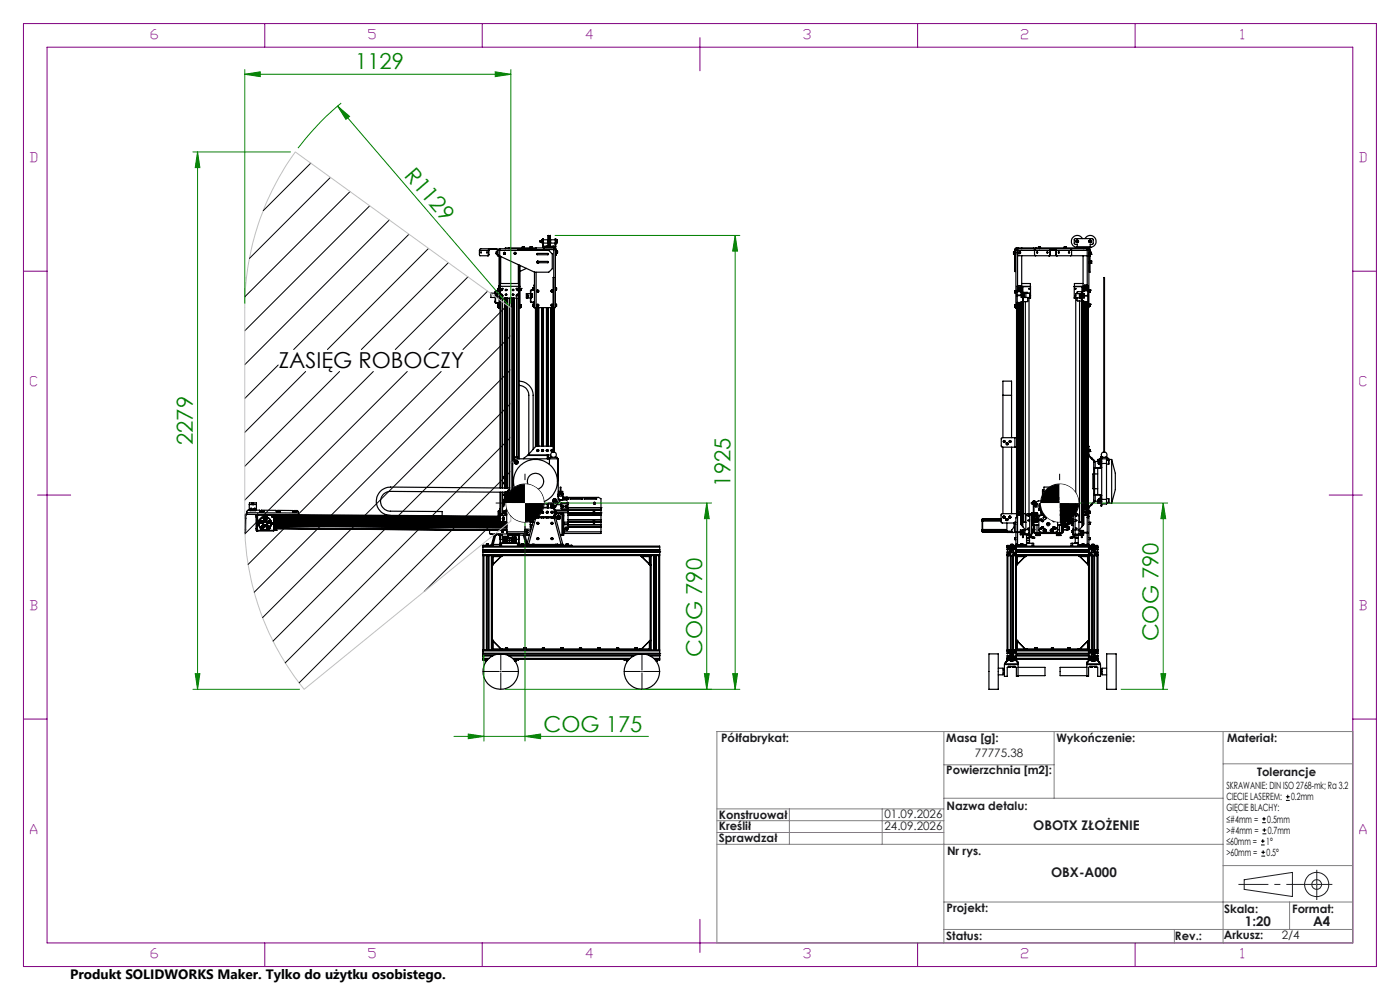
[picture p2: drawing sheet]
<svg xmlns="http://www.w3.org/2000/svg" width="297mm" height="210mm" viewBox="0 0 297 210" stroke-linecap="round" stroke-linejoin="round" font-family="sans-serif">
<defs><g id="words">
<g font-size="4.7" fill="#008000">
<text x="75.3" y="14.7">1129</text>
<text x="85.6" y="37.3" transform="rotate(49 85.6 37.3)">R1129</text>
<text x="40.9" y="94.4" transform="rotate(-90 40.9 94.4)">2279</text>
<text x="155" y="103.2" transform="rotate(-90 155 103.2)">1925</text>
<text x="245.8" y="136.1" transform="rotate(-90 245.8 136.1)">COG 790</text>
<text x="149" y="139.4" transform="rotate(-90 149 139.4)">COG 790</text>
<text x="115.3" y="155.2">COG 175</text>
</g>
<text font-size="4.7" x="59.1" y="78">ZASIĘG ROBOCZY</text>
<text font-size="2.9" x="14.9" y="207.6">Produkt SOLIDWORKS Maker. Tylko do użytku osobistego.</text>
<g font-size="2.8" fill="#800080">
<text x="32" y="8.2">6</text>
<text x="78.2" y="8.2">5</text>
<text x="124.4" y="8.2">4</text>
<text x="170.5" y="8.2">3</text>
<text x="216.7" y="8.2">2</text>
<text x="263.2" y="8.2">1</text>
<text x="6.5" y="34.4">D</text>
<text x="288.5" y="34.4">D</text>
<text x="6.5" y="81.9">C</text>
<text x="288.5" y="81.9">C</text>
<text x="6.5" y="129.4">B</text>
<text x="288.5" y="129.4">B</text>
<text x="6.5" y="176.9">A</text>
<text x="288.5" y="176.9">A</text>
<text x="32" y="203.2">6</text>
<text x="78.2" y="203.2">5</text>
<text x="124.4" y="203.2">4</text>
<text x="170.5" y="203.2">3</text>
<text x="216.7" y="203.2">2</text>
<text x="263.2" y="203.2">1</text>
</g>
<g font-size="2.8" fill="#191924">
<text x="219.2" y="176">OBOTX ZŁOŻENIE</text>
<text x="223" y="186">OBX-A000</text>
<text x="264.1" y="196.5">1:20</text>
<text x="278.6" y="196.5">A4</text>
</g>
<g font-size="2.5" fill="#191924">
<text x="153" y="157.5">Półfabrykat:</text>
<text x="200.7" y="157.5">Masa [g]:</text>
<text x="206.8" y="160.6">77775.38</text>
<text x="224.1" y="157.5">Wykończenie:</text>
<text x="260.3" y="157.5">Materiał:</text>
<text x="200.7" y="164.3">Powierzchnia [m2]:</text>
<text x="266.7" y="164.5">Tolerancje</text>
<text x="152.5" y="173.6">Konstruował</text>
<text x="187.6" y="173.5">01.09.2026</text>
<text x="200.8" y="171.9">Nazwa detalu:</text>
<text x="152.5" y="178.5">Sprawdzał</text>
<text x="152.5" y="176">Kreślił</text>
<text x="187.6" y="176">24.09.2026</text>
<text x="200.9" y="181.3">Nr rys.</text>
<text x="200.8" y="193.5">Projekt:</text>
<text x="259.7" y="193.6">Skala:</text>
<text x="274.1" y="193.6">Format:</text>
<text x="200.7" y="199.3">Status:</text>
<text x="249.3" y="199.3">Rev.:</text>
<text x="259.6" y="199.2">Arkusz:</text>
<text x="271.9" y="199.2">2/4</text>
</g>
<g font-size="2.1">
<text x="260.2" y="167.4">SKRAWANIE: DIN ISO 2768-mk; Ra 3.2</text>
<text x="260.2" y="172.1">GIĘCIE BLACHY:</text>
<text x="260.2" y="169.8">CIECIE LASEREM:</text>
<text x="273.9" y="169.8">0.2mm</text>
<text x="260.2" y="174.5">≤#4mm =</text>
<text x="260.2" y="176.9">&gt;#4mm =</text>
<text x="260.2" y="179.2">≤60mm =</text>
<text x="268.6" y="179.2">1°</text>
<text x="268.9" y="174.5">0.5mm</text>
<text x="268.9" y="176.9">0.7mm</text>
<text x="260.2" y="181.6">&gt;60mm =</text>
<text x="268.7" y="181.6">0.5°</text>
</g>
</g></defs>
<g fill="none" stroke="#000" stroke-width=".25">
<path d="M101.7 53.1l.1 1.1h1.8l.1-.2M101.7 53.1h2M102 53.4l.1 .3zM102.1 53.5v.1M103.4 53.5v.1M103.6 54l-.1 .2M103.6 54h.1M103.7 53.1v.9M103.9 52.9l-.1-.1-.2 .2v1M103.9 52.9l-.2 .2M103.9 52.9h1.4M105.3 53.8v.1"/>
<path d="M105.3 53.8h.1M105.3 53.4v.4M105.3 52.8h-3.4l-.2 .3M105.3 52.8h.2l.2 .3M105.3 52.9l.2 .2M105.3 53.9h.1M105.3 53.4v.5M105.3 53.9h.2M105.3 53.4h.2M105.3 52.8v.1M105.4 53.4h.1M105.5 54v.2h.2"/>
<path d="M105.5 54h.2M105.5 53.1h.2M105.5 53.1v.9M105.7 53.1h.3M105.7 54.2h.3M105.7 53.1v1.1M105.9 54.2v11.2M106 52.8v.3M106 52.9l-.2 .2M106 52.8l-.3 .3M106 53.1h10.4l.8 .8v3.1l-.8 .7h-3l-7.4-3.4M106 52.8h7.7"/>
<path d="M106 53.1v12.3M106.2 54.4v5.7M106.9 53.6l.2 .2-.1 .1zM108 52.6v.2M109.2 53.6l.2 .2M109.2 53.6l-.1 .2h.3M109.2 53.6v.2h.2M110 52.8v.3M110 52.9h3.4M110 56.2v3.9M110.2 56.2v9.2M110.3 56.3v9.1h-.1"/>
<path d="M110.8 52.9h.1M110.8 52.4h.4M110.8 52.4v.2M110.8 52.9v.2M111 52.9l-.1 .2M111.2 52.9l-.1 .2M111.2 52.9h.1M111.2 52.4v.2M111.2 52.9v.2M111.7 56.9l-1.4 .7M112.5 52.9h.1M112.5 52.4h.4"/>
<path d="M112.5 52.4v.2M112.5 52.8v.3M112.6 52.9h.1M112.6 52.9v.2M112.9 52.9h.1M112.9 52.9v.2M112.9 52.4v.2M113.2 52.8v.1h.5M113.4 52.9h.3M113.4 52.9v.2M113.4 57.7v2.8M113.7 52.6v.3"/>
<path d="M113.7 52.9h3.8M113.7 52.9v.2M113.7 57.7v7.6M113.9 53.8h2.3l.1 .2h-2.4zM113.9 55.5v.2M114 55.5l.2 .2M114 55.5v.2h.2M114.1 55.5l.1 .1M114.1 55.5l-.1 .2 .2-.1M114.3 55.4l2 .2v.1h-2M114.6 51v.4M114.6 51h.3"/>
<path d="M114.6 51.4h.3M114.9 51v.2M114.9 51.2v.1M114.9 51v.3M114.9 51.3v.1M114.9 51.3v.2M114.9 50.9v.1M114.9 51.5h.1M114.9 51.4l.2 .1M114.9 50.9h.2v.6M114.9 51.2h.2M115.1 51.5h.1"/>
<path d="M115.1 51h.1M115.1 50.9h1.1v.7h-.9M115.1 51.6v.2M115.1 50.9l.2-.3v1M115.1 52.3l.2 .3 .1-.1M115.1 51.8h.2M115.1 51.6h.2M115.1 50.9v.7M115.1 51.8v.5M115.1 52.3h.2M115.3 51.6v.2M115.3 52.3l.1 .2"/>
<path d="M115.3 51.8v.5M115.4 52.5h2.3M115.6 52.3h.4M115.6 52.3v.2M116 52.2l-.4 .1M116 52.2v.1M116 52.2h.1M116 52.3v.2M116.2 51.4h.1M116.2 51h.1M116.3 52.4h.1M116.3 49.9v2.5"/>
<path d="M116.3 49.9l.1 .2M116.4 50.1h.1M116.4 50.1v2.2M116.4 52.3l-.1 .1M116.5 52.3h-.1M116.5 50.1v2.2M116.5 50.1h.1M116.5 52.3h.1M116.6 52.3h.1M116.6 50.1v2.2M116.6 50.1h.1M116.6 52.3l.1 .1"/>
<path d="M116.7 52.4h.1M116.7 49.9v2.5M116.7 49.9l.1 2.5M116.7 49.9l-.1 .2M116.8 52.4h.1M116.8 51.4h.1M116.8 51h.1M117.1 52.3h.4M117.1 52.3v.2M117.5 52.2l-.4 .1M117.5 52.2v.1M117.5 52.9h.3"/>
<path d="M117.5 52.6v.3M117.5 52.8h.1M117.5 52.2h.1M117.5 52.3v.2M117.5 52.8v6.1M117.5 52.8h.2M117.7 52.6l.2 .1 .1 .2M117.7 52.8l.2 .1M117.7 52.8v.1M117.7 52.6h-10.5v.2M117.7 52.6v.2M117.8 51.6v.2"/>
<path d="M117.8 51.6v-1l.1 1M117.8 52.3l-.1 .2M117.8 51.8h.1M117.8 51.6h.1M117.8 51.8v.5M117.8 52.3h.1M117.8 54.1h.1M117.8 52.9h.1M117.8 53.3h.1M117.8 53.6h.1M117.9 52.9l-.1 12.4h-.3M117.9 52.9h.1"/>
<path d="M117.9 53.9h.1M117.9 51.6v.2M117.9 52.3l-.1 .3-.1-.1M117.9 51.5h.2M117.9 51.8v.5M118 53.2h.3M118 53.6h.3M118 52.9v1.2h-.1M118.1 50.9v.6M118.1 50.9h-1.3v.7h1M118.3 53.3h.1M118.3 53.6h.1"/>
<path d="M118.3 53.3v.3M215 53.4v.2M215 53.8v.2M215 53.5v.1M215 53.6v.2M215 53.4v.1M215 53.5v.3M215 53.4h.3M215 53.5h.3M215 54h.3M215.3 52.9h.1M215.3 52.9v4.7h.1v-4.7"/>
<path d="M215.3 53.7h.1M215.3 56.9h.1M215.4 53.9h.1M215.4 53.5h.1M215.4 53.6h.1M215.5 52.9v12.5h.4M215.5 52.9h.1M215.6 52.6l-.3 .3M215.6 52.8l-.2 .1M215.6 52.6h3.7M215.6 52.8h15.3M215.6 52.6v.2"/>
<path d="M215.7 52.8a.19 .19 0 0 1 .2 .1 .19 .19 0 0 1-.1 .3 .19 .19 0 0 1-.3-.2zM215.7 52.9h.2l-.2 .2M215.9 54l.2 .2h14.9M215.9 53.1h14.7M215.9 53.1v7.5M216 52.6v.2M216.2 53.6h.2v.1zM216.7 52.6v.2M216.7 54.2v7.8M219.3 52.6h.4M219.3 52.6v.2M219.6 52.8l-.1 .3v.9l.2 .2"/>
<path d="M219.7 52.6v.2M220.1 53.4v.3M220.3 52.4h.4M220.3 52.4v.2M220.5 52.6v.2M220.7 52.4v.2M222.2 53.4v.3M222.7 54l-.2 .2M222.7 54h.1M222.8 54l-.2 .2M222.9 52.9v-.1l-.2 .1v1.1M222.9 52.9l-.1 1.1"/>
<path d="M222.9 52.9h1M223.9 52.9l.1-.1 .1 1.2M223.9 52.9l.1 1.1M224 54l.2 .2M224 54h.1M224.1 54l.2 .2M224.6 53.4v.3M225.8 52.4h.4M225.8 52.4v.2M226.2 52.4v.2M226.8 53.4v.3M227.2 52.8l.1 .2v1l-.2 .2"/>
<path d="M228.3 51.4l.3 .1M228.3 51.1v.3M228.5 51l-.2 .1M228.5 51h.2M228.5 52.3v-.5h-.4l-.2-.2v-.8l.2-.2h3.6l.2 .2v.8l-.2 .2h-.4v.5M228.5 52.3v.3M228.5 52.3h2.8M228.7 51l.1 .3M228.8 51.3l-.2 .2M229.6 50.6a1.25 1.25 0 0 0-2.2 0 1.25 1.25 0 0 0 1.1 1.8M229.8 54.2v7.7M229.9 52.6v.2"/>
<path d="M230.2 50.6a1.25 1.25 0 0 1 2.2 0 1.25 1.25 0 0 1-1.1 1.8M230.6 53.1h.4M230.6 53.1v7.4M230.9 52.9h.1M230.9 52.9h-.3h.4M230.9 52.8l.3 .1v.2M230.9 52.9l.2 .2M230.9 52.8v.1M230.9 52.8l-.3-.2v.5M231 52.9v12.4h-.4M231 52.9h.1M231 53.9h.1"/>
<path d="M231 55.7h.1M231 53.6h.1M231 55.5h.1M231 51.1l.1 .3M231.1 51.4l.2 .1M231.1 53.1h.1M231.1 53.1v4.6h.1v-4.6M231.1 54.3h.1M231.2 51l-.2 .1M231.2 51h.3M231.2 53.5h.3M231.2 53.9h.3"/>
<path d="M231.2 55.4h.3M231.2 55.8h.3M231.3 52.3v.3h-11.6M231.5 53.5v.4M231.5 53.9h.1M231.5 55.4h.1M231.5 55.8h.1M231.5 51v.3M231.5 55.4v.4M231.5 51.3l-.2 .2M105.1 63.8v.2M105.1 62v.2"/>
<path d="M105.1 64v.2M105.1 61.9v.1M105.1 64.2l.1 .1M105.1 62.2h-1v.9h1M105.1 62.2h.1M105.1 63.8h.1M105.1 62.2v1.6M105.1 64h.1M105.1 62h.1M105.1 64.2h.1M105.1 61.9h.1M105.1 63h.1"/>
<path d="M105.1 62.8h.1M105.1 62.5h.1M105.1 62.3l.1 .1M105.1 62.3h.1M105.1 62.8v.2h.3M105.1 62.3h.3M105.1 62.2l.1 .3M105.2 62.5h.1M105.2 62.3h.1M105.2 63h.1M105.2 62.8h.1M105.2 61.8l-.1 .1"/>
<path d="M105.2 61.7l-.1 .2M105.2 62.3v.2M105.2 62.8v.3l-.1-.1M105.2 62.8v.2M105.2 62.8h.2M105.2 62.5h.2M105.2 61.7v.1M105.2 64.3h.1M105.2 64.3h.5M105.2 61.7h.5M105.2 61.8h.5M105.4 63h.1"/>
<path d="M105.4 62.4v.1M105.4 62.3v.1M105.4 62.9v.1M105.4 62.8v.1M105.6 64.7v.4M105.6 61.2v.4M105.6 64.7h.2M105.6 65.1h.2M105.6 61.6h.2M105.7 64.3l.1 .1M105.7 61.7v.1M105.7 64.3h.1"/>
<path d="M105.8 61.2h-.2v.4M105.8 65.3v.1h.2M105.8 61.6l-.1 .1M105.8 61.6l-.1 .2M105.8 60.7h.1M105.8 65.3h.1M105.8 60.7v.9M105.8 64.4v.9M105.9 60.6l-.1 .1M105.9 65.1h.1M106 65.4h.1M106 64.8h.1"/>
<path d="M106 65h.1M106 61.5h.1M106 61.3h.1M106.1 60.7h.1M106.1 63.2h3.9M106.1 60.7h4M106.2 60.7l-.1 .1M106.2 63.2v40.3M106.5 63.2v40.3M106.6 63.2v40.3M107.1 63.2v40.3M107.2 63.2v40.3"/>
<path d="M107.4 61.5h.1M107.5 61.4v.2M107.5 62.4v.2M107.5 63.2v40.3M107.6 63.2v40.3M107.7 63.2v40.3M108.1 63.2v40.3M108.5 63.2v34.6M108.6 63.2v34.5M108.7 61.4v.2M108.7 62.4v.2M108.9 61.4v.2"/>
<path d="M108.9 62.5h.1M108.9 63.2v34.2M108.9 61.5v.1M109 63.2v34.1M109.1 63.2v34M109.6 63.2v33.7M109.7 61.2h.1M110 60.7l.1 .1M110 63.2v34.1M110.1 60.7h.1M110.1 63.2h-.1M110.1 65.4h.1"/>
<path d="M110.1 64.8h.1M110.1 65h.1M110.1 61.5h.1M110.1 61.3h.1M110.3 64.7h.3M110.3 61.2h.3M110.3 61.6h.3M110.6 64.7h.1M110.6 64.8v.3M110.6 61.2h.1M110.6 61.2v.4M110.6 64.7v.1"/>
<path d="M110.6 65.1h-.4M111.8 63.1h.1M111.8 62.9v.1M111.8 62.6h.1M111.8 62.3v.2zM111.8 63v.1M111.8 62.5v.1M111.8 62.9h.1M111.9 62.3v.9M112 62.7l.1 .1zM112.5 64l.2 .2M112.5 62.3h-.8v.9h.8"/>
<path d="M112.5 64h.1M112.5 61.7h.1M112.5 61.7v2.3M112.6 64l.1 .1M112.6 62.3h.1l-.1 .3M112.6 62.4h.1M112.6 63.1v.1M112.6 62.9h.1v.2M112.6 62.9h.1M112.6 62.6h.1M112.6 61.7v2.3M112.6 62.5v.1"/>
<path d="M112.6 62.4v.1M112.6 62.3h.1M112.6 62.9v.2M112.6 63.1h.1M112.7 61.5l-.2 .2M112.7 61.6l-.1 .1M112.7 62.4h.1M112.7 62.9h.1M112.7 61.5h.5M112.7 64.2h.5M112.7 61.6h.5M112.7 61.5v.1"/>
<path d="M112.7 62.3v.3M112.7 62.9l-.1 .3M112.7 64.1v.1M112.7 64.1h.5M112.7 62.9h.3v.2h-.4M112.7 62.4h.2M112.9 62.9v.2M112.9 62.4l.1 .1h-.4M112.9 62.4v.1M113.1 61.1v.4M113.1 64.5v.5M113.1 61.5l.3-.1-.2 .2"/>
<path d="M113.1 64.5h.2M113.1 65h.2M113.1 61.1h.2M113.2 64.2l.1 .1M113.2 64.1l.1 .2M113.2 61.5v.1M113.2 64.1v.1M113.3 65.1l.1 .2M113.3 60.6l-.1 .9M113.3 65.1h.1M113.3 64.3v.8M113.3 60.6h.1"/>
<path d="M113.4 65.1v.2M113.4 60.5l-.1 .1M113.4 60.5v.1M113.4 65.3h.1M113.4 65.3h.3M113.4 60.6v4.5M113.6 65.3v29.4M113.7 65.3v29.4M113.7 65.3h3.6M113.9 65.3v29.3M114 61.7l.1-.1 .1 .2zM114 64.7l.1-.1 .1 .2z"/>
<path d="M114.2 65.3v29.3M114.9 65.3v29.3M115.3 65.3v29.3M115.9 65.3v29.3M116.2 65.3v29.3M116.9 65.3v29.3M117 61.7l.1-.1 .1 .2zM117 64.7l.1-.1 .1 .2zM117.2 65.3v29.3M117.3 65.3v29.3M117.6 65.3v30.6M117.8 64.5h.2"/>
<path d="M117.8 65h.2M117.8 61.5h.2M117.8 61.1h.2M118 64.5h.1M118 61.1h.1M118 64.5v.5M118 61.1v.4M118.1 64.5l-.1 .5M118.1 61.4l-.1 .1M118.1 61.1v.3M215.3 62.1h.1M215.3 61.7v.2"/>
<path d="M215.3 64.9v.2M215.3 64.7h.1M215.3 61.9v.2M215.3 64.7v.2M215.3 64.7h.2M215.3 65.1h.2M215.3 61.7h.2M215.3 62.1h.2M215.7 65.4v44.4M215.8 64.2v.1M215.8 61.7v.2M215.8 61.6v.1"/>
<path d="M215.8 64.3v.1M215.8 61.6l.1-1h.6v1M215.8 64.4v.9l.1 .1 .1 42.7M215.8 64.2h.7M215.8 61.9h.7M215.8 64.4h.2M215.8 64.3h.7M215.8 61.7h.7M215.8 61.6h.2M215.8 61.9v.7M215.8 62.7v1.5M215.9 65.4h.1"/>
<path d="M216 61.6v.1M216 64.3v.1M216 61.2l.1-.4 .2 .2v.2M216 61.6h.1M216 64.4v.4M216 65.4v42.7M216 65.1h.3M216.1 61.3l.1 .2M216.1 61.3v.2h.1M216.1 64.8v.2h.1M216.1 64.8h.1M216.1 61.3l-.1 .1h.3"/>
<path d="M216.1 64.8l-.1 .2h.3M216.1 61.3l.2 .1M216.1 64.8h.2M216.2 64.8v.2M216.3 64.8v.2M216.3 64.3v.1M216.3 61.6v.1M216.3 61.6h.1M216.3 64.4h.2M216.3 61.6h.2M216.3 64.4v.3M216.3 65.4v42.6"/>
<path d="M216.5 61.9l.1 .1h1.3l.1 .2M216.5 64.2v.1M216.5 61.7v.2M216.5 64.3v.1M216.5 61.6v.1M216.5 64.4v.9l-.1 .1M216.6 65.3v42.9M216.6 62.6h-.9v.1h.9M216.6 62.2h1.8v.9h-1.8zM216.6 65.3v46M216.7 65.2v46.2M216.7 60.7l1.9 .1"/>
<path d="M216.7 60.1h1.9v.6M216.7 64v1.1l-.2 .3h-.6M216.7 60.8h1.9M216.8 62.3h.3v.2h-.3zM216.8 62.8h.3v.2h-.3zM217 62.3h.1M217 63.7h.1M217 62.8v.2M217 60.7v1.3M217 63.2h.1M217 62.3v.2M217 63.1v.6"/>
<path d="M217 64v47.8M217.1 64v46.8M217.1 63.1v.6M217.2 62.4h.1M217.2 63h.1M217.2 62.8v.2M217.2 62.3v.1M217.2 62.9v.1M217.3 62.2v.9M217.5 64v46.8M217.6 62.2v.9M218 63.1v.9h-1.3l-.2 .2"/>
<path d="M218 63.2h.6M218.3 61.3h.1M218.3 63.2v45.8M218.4 62.7v.1M218.4 62.8h.1M218.6 63.2h.1M218.6 60.8v2.4M227.9 63.2h.1M227.9 63.2h2.1v-.9h-1.8v46.7M227.9 60.8v2.4M227.9 60.8h1.9M228.1 62.8h.1"/>
<path d="M228.1 61.3h.1M228.2 62.7l-.1 .1M228.5 63.2l.1 .6h1.3l.1 .2M229 62.3v.9M229 63.8v47M229.3 62.3v.9M229.4 63v.1M229.4 62.5h.1M229.4 62.3v-.2l.2 .2M229.4 63h.1M229.4 62.4l.1 .1M229.4 62.4v.1"/>
<path d="M229.4 63.2v.4M229.4 63.8v47M229.4 62.9v.1M229.4 62.9l.1 .1M229.4 62.4h.1M229.5 60.7v1.2M229.5 63.2h.1M229.5 63l-.1 .1M229.5 62.5h-.1M229.5 62.1v.2M229.5 62.4l-.1 .1M229.5 63h.1"/>
<path d="M229.5 63.2v.4M229.5 63.8v48M229.6 62.4h.2l.1 .1-.3 .1v-.1M229.6 62.9l.3 .1-.3 .1M229.6 63.2v.4l-.2-.1M229.6 63h.1M229.6 62.4v.2M229.6 62.9v.2M229.8 60.7l-1.9 .1M229.8 60.1h-1.9v.6M229.8 63.8v1.2l.2 .3h.6M229.8 65v46.4"/>
<path d="M229.9 65.1v46.2M229.9 65.2v43M230 61.7l-.1 .2h-1.3l-.1 .4M230 64v.2M230 61.5v.2M230 64.2v.1M230 61.4v.1M230 64.3v.8l.2 .2v42.7M230 61.4l.1-.9h.7v.9M230 62.7h.9l-.9 .1M230 61.4h.2M230 61.5h.8"/>
<path d="M230 64h.8M230 64.2h.8M230 64.3h.3M230 61.7h.8M230.2 65.3v42.7M230.3 64.2v.1M230.3 61.4v.1M230.3 61.1v-.3l.1-.1 .1 .4M230.3 64.7l.1-.1 .1 .2-.1 .1zM230.3 64.3v.3M230.4 61.1v.3M230.4 61.2v.1"/>
<path d="M230.4 61.2h-.1l.1 .1M230.5 64.2v.1M230.5 61.4v.1M230.5 64.9h-.2M230.5 61.4h.3M230.5 64.3h.3M230.5 61.4h.1M230.5 64.3v.3M230.5 65.3v42.8M230.6 65.3h.1M230.8 64v.2M230.8 61.5v.2"/>
<path d="M230.8 64.2v.1M230.8 61.4v.1M230.8 64.3v.8l-.2 .2M230.8 61.7v1M230.8 62.8v1.2M230.8 65.3v44.5M230.9 65.3v44.5M231 64.5h.2M231 65h.2M231 62h.2M231 61.6h.2M231.2 64.5h.1"/>
<path d="M231.2 64.5v.5M231.2 61.6h.1M231.2 61.6v.4M108.5 98.3v5.2M108.6 98.4v5.1M108.8 98.6l-.4-.6 .9-1 .4-.1 .4 .4v-37.2h-4v43.4M109.3 97.9l.2-.1 .2 .2v.2h-.4zM110.1 81.8a2.04 2.04 0 0 1 2.1 2v12.5M110.1 80.8a3.1 3.1 0 0 1 3 3v11.5M111.9 96.6l-.8 .7M111.9 96.6h4.2M112 96.5l-.1 .1"/>
<path d="M112 96.5h4.8M114 95.5h.1l.1 .1zM115 95.5h.1l.1 .1zM116 95.5h.1l.1 .1zM116.1 96.5v.1M116.1 96.6v.7M116.2 96.5v.8M116.6 97.3h1.7M116.6 97.3h-6.8a1.02 1.02 0 0 0-1 1v7.8a.97 .97 0 0 0 1 .8h7.6a1.02 1.02 0 0 0 1-1v-8.6h-.1M116.6 97.3v1.2M116.7 97.3v-.3h1.5v.3M116.9 96.8v.2"/>
<path d="M117 95.5h.1l.1 .1zM117.3 95.9l-.4 .2-.1 .3 .4 .6M117.3 94.6h-3.6l-1.7 1.9M117.3 95.9h.2M117.3 95.9v-37h.2v37M117.5 95.9h.1a.61 .61 0 0 1 .4 .5 .61 .61 0 0 1-.3 .6M117.5 94.7l.1 .2M118.3 97.3v4.8M212.8 83.8v-3h1.8v3M212.8 83.8v9M212.8 94.9v14.1M212.8 83.8h1.8"/>
<path d="M212.9 93.6l.2 .1zM213.6 94.2l.1-.2v.3M213.6 94.2l.1 .1M213.7 94.2l-.1-.1v.2M213.7 94.2l-.1 .1M214.2 93.6l.2 .1zM214.6 83.8v9M214.6 94.9v14.1M215.3 92.8h-2.7l-.2 .3 .1 1.7 2.8 .1M215.3 92.8h.4M215.3 94.9h.4M215.3 92.8v2.1"/>
<path d="M230.5 95.6h.1M230.9 94.7h.1M230.9 94.6l.1 .1M230.9 96.7l.6 .6M231 96.5v.1M231 96.5h-.1v.2M231 95.3h.2M231 95.8h.2M231 94.7v1.8M231 96.6l-.1 .1M231 96.6l.6 .6M231.2 95.3v.1"/>
<path d="M231.2 95.8h.1M231.2 95.6v.2M231.2 95.4v.2M231.2 95.3v.3M231.5 97.3l.2 .1M231.6 97.2l.2 .1M231.6 97.2l-.1 .1M231.7 97.4l.3 .3M231.8 97.3l-.1 .1M231.8 97.3l.3 .3M232 97.7v.2M232 97.9v8.5"/>
<path d="M232 97.9h.2M232.1 97.6l.1 .3M232.1 97.6l-.1 .1M232.2 97.9h.1M232.2 99.4v5.4M232.3 99.3l-.1 .1M232.3 97.9l-.3 .2M232.3 97.9v1.4M232.3 97.9h.7M232.3 99.3h1.1M232.9 99.3v5.6M233 97.8v.5"/>
<path d="M233 97.8h.5M233 98.3h.2M233.2 98.1v.2M233.2 97.7v.4M233.2 98.4v.1M233.2 98.1v.3M233.2 98.5h.1M233.2 97.6v.1M233.2 98.3v.1M233.2 97.6h.3v.9h-.3M233.2 98.3h.5M233.4 98.5v.8"/>
<path d="M233.5 98.5h.1M233.5 97.6h.1M233.6 97.9v1.2M233.6 99.1l-1.3 .1-.3 .2h.2M233.6 99.1l.1 .1-.3 .1M233.6 97h.1M233.6 97.5h-.7v.4M233.6 97.3h-.4v.2M233.6 97l-.1 .3M233.6 97.9h.1M233.6 97v.9M233.7 97.9v.4"/>
<path d="M233.7 98.3v8.1M233.7 97h1.3v.3M233.7 97.3h1M233.7 98.3h1M233.7 97v.9M234.2 95.9a.59 .59 0 0 0-.5 .5 .59 .59 0 0 0 .3 .6M234.2 95.9h.1M234.2 95.9v-37h.1v37M234.3 95.9l.4 .2a.58 .58 0 0 1-.2 .9M234.7 97.3v1M234.7 97.3h.5v.2M234.7 98.5h.5"/>
<path d="M234.7 97.6h.5M234.7 97.5h1.1M234.7 98.3v7.6M235.2 97.6v.8M235.2 98.5h.1M235.2 97.6v.9M235.8 97.5v9.3M235.8 97.5l.8 2.9v3.4l-.8 3M52 112.4v.6h.1v-.6M52 109.3v.6M52 109.3h.1M52 112.4h.1"/>
<path d="M52 109.9h.1M52 109.9v2.5M52.1 109.3v.6M52.1 109.9v2.5M52.3 109l-.3 .3M52.3 109.1l-.2 .2M52.3 109.1h2.3M52.4 108.8l-.1 .3M52.4 108.8h10.9M52.9 108.1l.2 .2h1.1l.2-.2M52.9 107h.6M52.9 107v1.2h-.3l-.2 .3v.3"/>
<path d="M53.4 108l-.2-.1v.2M53.4 108l-.2 .1M53.4 108l-.2-.1 .1 .2M53.4 108l-.1 .1M53.5 106.7h-.6v.3M53.5 106.7v.3M53.5 106.7h.3M53.5 106.8h.3M53.5 107h.3M53.8 106.7h.6v.3M53.8 106.7v.3M53.8 107h.6"/>
<path d="M53.9 108l.2-.1v.2zM54.3 109.3v.4M54.3 112.1v.4l.2 .1M54.3 109.3h.1M54.3 112.1l.2 .4M54.3 109.7v2.4M54.4 107v1.2h.7v.3h.9M54.5 112.6h.1M54.5 109.1h.1M54.5 109.1v.1M54.5 112.5v.1M54.5 109.1h3.6"/>
<path d="M54.5 109.2h.1M54.5 109.3l-.2 .4M54.5 109.1l-.2 .2M54.5 109.2v.1M54.5 109.3v3.2M54.5 112.5h.1M54.6 112.5h.1M54.6 112.5h4M54.6 109.1h.1M54.6 109.1v.1M54.6 109.1v.2M54.6 109.2v.1"/>
<path d="M54.6 109.3v3.2M54.6 109.3h3.5M54.8 110.7h.1M54.9 111l.1 .5 .3 .5M54.9 110.6l.1 .1M54.9 111h.1M54.9 111l.1 .6 .3 .4M54.9 110.8v.2M54.9 110.8v.1M54.9 110.8h.1M54.9 110.8l.2 1M54.9 110.8l.1 .1"/>
<path d="M54.9 110.4a.18 .18 0 0 0-.2 .2 .18 .18 0 0 0 .2 .2M54.9 110.9l.3 .9M54.9 110.4h.1M54.9 110.9l.6 .1M54.9 110.5v.1M54.9 110.5h.1M54.9 110.5l.1 .1M54.9 110.7h.1M54.9 110.9h.1M55 110.9h.1M55 110.9h.2M55 110.6v.1"/>
<path d="M55 110.4h.1M55 110.6h-.1M55 110.6h.1M55 110.5v.1M55 110.4l.1 .2-.2 .2M55.1 110.5l-.1 .2h-.2M55.1 110.5h.1M55.1 110.5a.18 .18 0 0 1-.1 .2 .18 .18 0 0 1-.2 0M55.1 110.5l-.2-.1-.1 .3M55.1 110.5a.18 .18 0 0 0-.3-.1 .18 .18 0 0 0 0 .3M55.1 110.4h-.1M55.1 110.4h.1"/>
<path d="M55.1 110.3v.1M55.1 110.3h.1M55.1 110.3l.3 .2M55.1 111.8h.1M55.1 111.8l.1 .1M55.1 110.3l.5 .3M55.1 110.3l.3 .1M55.2 111.8h.1M55.2 110.9l.2 .1M55.2 110.9h.2M55.2 110.9h.1M55.2 112.1l.2 .2 .2-.1"/>
<path d="M55.2 112.1h.1M55.2 111.9h.1M55.2 111.8v.1M55.2 111.9l.1 .1M55.3 112l-.1 .1M55.3 112h.1M55.3 111.9h.1M55.3 112h.3M55.3 112.2h.1M55.3 111.9v.1M55.4 110.5l-.2 .4M55.4 110.5l.1 .1"/>
<path d="M55.4 110.4v.1M55.4 110.4l.1 .2M55.4 112.2h.1M55.4 111.9a.18 .18 0 0 1 .2 .2 .18 .18 0 0 1-.1 .2M55.4 111.9a.18 .18 0 0 0-.1 .3 .18 .18 0 0 0 .2 .1M55.4 111.9v.1M55.4 112l-.1 .1 .2 .1M55.4 112l.2 .1-.1 .1M55.4 112v.2M55.4 112h.1M55.4 111h.2M55.4 112l.1 .2"/>
<path d="M55.4 110.9v.1M55.4 110.9l.2 .1M55.5 111.7l.3 .3M55.5 112.2v.1M55.5 112v.1M55.5 112v.2M55.5 110.6l-.1 .3M55.5 110.6h.1M55.5 110.6l.2 .1M55.6 112.2a1.29 1.29 0 0 0 1.3 0M55.6 112v.2M55.6 111.5l-.1 .2"/>
<path d="M55.6 111.5h.1M55.6 112h.1M55.6 112.2l.5 .2 .8-.2M55.6 112.2h.1M55.6 112.2l.5 .2 .7-.2M55.6 110.6l.1 .1M55.6 111.5l.3 .3M55.6 111h-.1M55.6 111.5l-.4 .3M55.7 111v.3M55.7 112.2h1M55.7 112.2h.1"/>
<path d="M55.7 112.2h-.1M55.7 111.4l.3 .2M55.7 110.7l-.1 .3M55.7 111.4l-.1 .1M55.7 111.3l.4 .3M55.7 111.4l-.5 .5M55.8 110.7l-.1 .3M55.8 111.3l.2 .2h.3M55.8 111.3h.1M55.8 110.9h.1a.36 .36 0 0 1 .6-.1 .36 .36 0 0 1-.1 .6 .36 .36 0 0 1-.5-.3zM55.8 112h.1M55.8 112l-.1 .2"/>
<path d="M55.9 109.7h.1M55.9 109.7l-.8 .6M55.9 111.8l-.1 .2M55.9 111.8h.1M55.9 109.7l.1 .6M56 109.7h.1M56 109.7v.6M56 109.7v.3M56 108.4h-.6v-.1h3.2v.2l.8 .1v-.2l-.5-.1h3.2v.2M56 109.7l-.5 .2-.5 .5M56 110v.2M56 110h.5"/>
<path d="M56 110h.1M56 108.4v.1M56 109.7l-.7 .3-.3 .4M56 111.6l-.3 .6M56 110.3l.1 .1M56 110.5h.4M56 110.5l-.2 .2M56 110.2h.4M56 110.2h.1M56 110.2l.1 .2M56 111.6l-.1 .2M56 110.3h.1"/>
<path d="M56 110.2v.1M56.1 109.7a1.37 1.37 0 0 0-1.1 .7M56.1 109.7a.18 .18 0 0 1 .1-.2 .18 .18 0 0 1 .2 .2M56.1 109.7h.1M56.1 110.4h.3M56.1 109.7h-.1M56.1 109.7a.18 .18 0 0 0 .1 .1 .18 .18 0 0 0 .2-.1M56.1 109.6a.17 .17 0 0 0 0 .2 .17 .17 0 0 0 .3-.1M56.1 109.6h.1M56.1 109.6a.17 .17 0 0 1 .2-.1 .17 .17 0 0 1 .1 .2M56.1 109.6v.2l.2-.1M56.1 109.6h.3l-.1 .1"/>
<path d="M56.2 109.6l.1 .1M56.3 109.7h.1M56.4 109.7h.2a.87 .87 0 0 1 .8 1.1h.1M56.4 109.7h.1M56.4 111.6l.1 .1M56.4 109.7l-.1 .1-.2-.1M56.4 111.6l.1 .2M56.4 111.6l.3 .6M56.4 110.3v.1M56.4 110.5l.3 .2M56.4 110.2h.1M56.4 110.2v.2"/>
<path d="M56.4 110.3h.1M56.4 110.2v.1M56.5 110l-.1 .2M56.5 110h.1M56.5 111.7h.1M56.5 109.7l.5 .2 .4 .5M56.5 110l.1-.2-.2 .5M56.5 111.8l.1 .2M56.5 111.8h.1M56.5 109.7v.3M56.5 109.7l-.1 .6M56.6 111.5h-.3"/>
<path d="M56.6 109.7l.8 .6M56.6 112h.1M56.6 112l.1 .2M56.7 110.7l.1 .4-.2 .4M56.7 110.7h.1M56.7 110.7a.54 .54 0 0 0-.8-.1 .54 .54 0 0 0-.1 .7M56.7 110.7a.59 .59 0 0 1 0 .6 .59 .59 0 0 1-.6 .3M56.7 111.7l.1 .2M56.7 111.7l-.2 .1M56.7 112.2h.1M56.7 111.4l-.3 .2M56.7 111.4l.1 .1"/>
<path d="M56.7 110.7l.1 .3M56.7 111.4l.2 .1M56.8 112.2h.1M56.8 111h.2M56.8 110.6l-.1 .1M56.8 112.1a.18 .18 0 0 1 .2-.2 .18 .18 0 0 1 .2 .2M56.8 112.1a.18 .18 0 0 0 .2 .2 .18 .18 0 0 0 .2-.2M56.8 112.1h.1M56.8 111.5h.1M56.8 110.6h.1M56.8 111.9l-.2 .1M56.8 111.5l.4 .4"/>
<path d="M56.9 112.2h-.1M56.9 112.2h.1M56.9 111.5l.1 .2M56.9 111.5h.1M56.9 112.1l.1 .1 .2-.1M56.9 112.1l.1-.1 .2 .1M56.9 111.5l-.2 .2M56.9 112.1h.1M56.9 110.6l.1 .4M56.9 110.6h.1M56.9 110.6l-.2 .1M56.9 112.1l.1 .1"/>
<path d="M57 111h.1M57 112v.2zM57 111h-.2M57 111.7h.1M57 112l-.1 .1M57 111.7l-.2 .2M57.1 112.1h.1M57.1 110.5l.2 .4M57.1 110.5l-.2 .1M57.1 112a.18 .18 0 0 1 0 .2 .18 .18 0 0 1-.2 0M57.1 112h.1M57.1 112h-.2l-.1 .2"/>
<path d="M57.1 112l-.3 .1M57.2 112.1h.1M57.3 110.9l-.3 .1M57.3 110.9h.1M57.3 110.3l-.5 .3M57.4 110.5l-.1 .2 .2 .1M57.4 110.6h.1M57.5 110.9l-.5 .1M57.5 110.9h-.2M57.5 110.9l-.3 1-.5-.5M57.5 110.9v.5l-.2 .5M57.6 110.8l-.1 .8-.4 .4"/>
<path d="M57.6 110.9l-.3 .9M57.7 109.6l48.4 .5M57.7 109.4h.2M57.7 109.6h.2M57.7 109.4v.2M57.8 111.1l.3 .1M57.8 111.1h.2M57.8 110.9h.2M57.8 110.9v.2M57.9 109.6v.1M57.9 109.3v.1M57.9 109.4h.2"/>
<path d="M57.9 109.6l48.2 .4M57.9 109.4v.2M58 111.1v.1M58 110.9h.1M58 110.9v.2M58 111.1h.1M58.1 109.3l-.4 .1M58.1 110.9h-.3M58.1 109.3v3.3h-3.6M58.1 109.4h.1M58.1 109.1v.2M58.1 109.3h.1"/>
<path d="M58.1 110.9h.1M58.1 111.1h.1M58.1 111.6l49.4 .4M58.1 112l49.4 .4M58.1 112.2h.5M58.1 110.6l49.4 .4M58.1 110.6l49.4 .3M58.1 110.5l49.4 .3M58.1 110.3l48.1 .4M58.1 110.3l48 .3M58.1 110.7l49.4 .4M58.1 110.1l48 .3"/>
<path d="M58.1 110.2l48 .4M58.1 110l48 .4M58.1 110l48 .3M58.1 109.7l48 .3M58.1 109.9l48 .3M58.1 109.8l48 .4M58.1 109.1l48 .4M58.1 109.4l48 .3M58.1 110.9l49.4 .4M58.1 111.1l49.4 .3M58.1 111.3l49.4 .3M58.1 109.3l48 .3"/>
<path d="M58.1 112.1l49.4 .3M58.6 112.2v.3M58.6 112.5h.1M62.1 108.6h.1M62.1 108.6h.8M63 108.5h.1M63 108.5l-.6-.1v-.1h.7l.2 .2v.3M63.3 108.8v.4M102.4 117.9h.3M102.4 117.6v.3M102.4 117v.1M102.4 116.6v.1"/>
<path d="M102.4 115.8v.3M102.4 117h.1M102.4 116.1v.5M102.4 116.7v.3M102.4 117.1v.5M102.4 117.9v20M102.4 117.6h37.5M102.4 117.1h37.5M102.4 117h37.5M102.4 116.6h37.5M102.4 116.1h37.5M102.4 116.7h37.5"/>
<path d="M102.5 115.7v.1M102.7 117.9h.5M102.7 117.9v20M103.2 117.9h.1M103.2 115.4h.4M103.2 115.4v.3M103.2 117.9v20M103.2 115.4h.1M103.3 115.8h.1M103.3 117.9v20M103.3 117.9h.3M103.5 115.8h.1"/>
<path d="M103.6 115.4v.3M103.6 117.9v20M103.6 117.9h.1M103.7 117.9v20M103.7 117.9h.5M103.9 112.5v.7l.1 .1h5.8M104.1 115.7h-1.7v.1h37.5v.3M104.1 113.3l.7 .1M104.2 117.9h.3M104.2 117.9v20M104.3 115.5l-.2 .2M104.3 115.5l.1 .1"/>
<path d="M104.4 115.6l-.3 .2v-.1M104.5 115.5h.1M104.5 119.8h.1M104.5 119.8v.1M104.5 117.9h33.4M104.5 117.9v20M104.5 119.9h.1M104.5 117.9l.1 .2M104.6 115.7v.1M104.6 115.5v.2M104.6 119.7l-.1 .1M104.6 119.7h.1"/>
<path d="M104.6 118.1v1.6M104.6 118.1h1.7M104.6 115.5h1.5M104.7 119.7l-.2 .1M104.8 113.4l-.5 2.1M104.9 113.3l-.1 .1M105 113.4h.1M105 113.4l.1 .1M105.1 113.3l-.7 2.3M105.1 113.3h.1M105.1 113.3l-.1 .1M105.1 113.5h.1"/>
<path d="M105.1 113.4h.1M105.1 113.4v.1M105.2 113.3l-.1 .1M105.2 113.3h.1M105.2 113.4l-.6 2.1M105.3 113.3l-.1 .1M105.3 113.3h.1M105.7 113.3v.2h.9v.3M105.7 108.8h.1M105.7 108.4h.1M105.7 108.5v.3M105.7 108.4v.1"/>
<path d="M105.7 108.8h.3M105.7 108.4h.3M106 108.2h.1M106.1 109h-.4v.5M106.1 115.2h.1M106.1 115.2h.3M106.1 109h1.4M106.1 108l-.1 1M106.1 104.4v3.8M106.1 109v.5M106.1 113.3v2.5M106.1 114.4h.9"/>
<path d="M106.2 104.4v4.6M106.2 114.4v.8M106.3 118.1h.1M106.3 118.1l-1.7 1.6M106.3 118.1l-1.6 1.6M106.4 115.2v.6M106.4 115.2h3.4M106.4 117.9l-.1 .2M106.4 117.9h.1M106.5 112.7l.1-.1 .1 .2zM106.5 104.4v4.6M106.6 113.9h.2"/>
<path d="M106.6 113.9v.3h.2M106.6 113.8v.1M106.6 113.8h1.2M106.6 108.4h.9M106.6 104.4v4.6M106.6 114.2l.2 .1 .2-.1v.2M106.6 110.2l.1 .2 .2-.2h-.1M106.6 109.8l.2-.1 .1 .2M106.6 110.2h.2M106.6 109.8v.1M106.6 109.7h.3M106.6 110.3h.3"/>
<path d="M106.6 109.8h.3M106.7 107.4h.1M106.7 110l.1-.1 .1 .2-.1 .1zM106.7 110.2h.2M106.7 109.8h.2M106.7 114.4v.8M106.7 110.4h.1M106.8 107h.1M106.8 106.8h.1M106.8 108.7l.1-.1zM106.8 114.2h.2M106.8 106.8v.2"/>
<path d="M106.8 114.4v.8M106.8 113.9v.3M106.8 114.2h.8M106.8 113.9h.8M106.9 107.3l-.2 .1M107 114.4v.8M107 106.1a.16 .16 0 0 0-.3 0 .16 .16 0 0 0 0 .2 .16 .16 0 0 0 .3-.1M107 114.4h.6M107.1 105.6l-.1 1M107.1 104.4v2.2M107.1 108.4v.6M107.2 104.4v2.2"/>
<path d="M107.2 108.4v.6M107.2 114.2v1M107.3 106.4l-.1 .2M107.3 106.4v.2M107.3 106.4h.2M107.4 109.2h.1M107.4 109.2v.1M107.4 109.3l-1.2 .1-.1 1.2 1.4 .1-49.4-.3M107.4 109.3h.1M107.4 109.1v.1M107.4 109.1h.1M107.5 106.6h-.6v.6l-.3 .4"/>
<path d="M107.5 112.5l-49.4-.4 49.4 .4M107.5 104.4v8.6M107.5 114.4v.8M107.6 113.9h.2M107.6 114.2h.2M107.6 104.4v1.4M107.6 113.9v.3M107.6 114.4v.8M107.6 115.1l.5 .1M107.6 114.2v.4h.5M107.6 115.1h.5M107.6 104.4l-24.8-.2a2.1 2.1 0 0 0-2.1 2.1 2.1 2.1 0 0 0 2.1 2.1l11 .1v.9"/>
<path d="M107.6 104.2v1.5M107.6 104.2h.2M107.7 113.6h.5M107.7 113.6h.1M107.7 113.2v.4M107.8 113.3h.1M107.8 113.8v.1M107.8 114.1h.3M107.8 114.2h.3M107.8 104.2v1.4M107.8 113.2v.1M107.8 113.6v.2"/>
<path d="M107.8 113.9v.3M107.8 114h.9M107.8 104.4h1M107.8 113.3h.3M107.9 114v.1M108 103.9l-.3 .1-.1 .2M108 104.1l-.2 .1M108 103.9v.2M108 103.9h.8M108 104.1h.8M108.1 114.1v.1M108.1 115.1v.1"/>
<path d="M108.1 114.7h-.5v.4M108.1 114.5h.1M108.1 114.6h.1M108.1 114.2v.4M108.1 114.7v.4M108.1 115.2h.1M108.1 114.7h.1M108.1 115.1h.1M108.1 114v1.2M108.1 104.4v1.1M108.1 115.1h.5l-.5 .1M108.1 113.3h.1"/>
<path d="M108.1 114.1h.4M108.1 114.2h.5M108.1 113.2v.1M108.1 114.2v.9M108.2 113.4h.1M108.2 113.5h1.5M108.2 113.2v.4M108.3 114v.1M108.5 104.4v1.1M108.6 114.2h.1M108.6 114.4h.4M108.6 104.4v1.1"/>
<path d="M108.6 114.2v1M108.6 114.4v.8M108.7 114h.5M108.7 113.5v.5M108.7 106.6l.1 .4 .2-.1M108.7 106.6l.1 .3h.2M108.8 105.6l-.4 .6 .9 1 .3 .1 .5-.4M108.8 103.5l-25.9-.2a3 3 0 0 0-3.1 3 3 3 0 0 0 3 3M108.8 106.7l.1 .1M108.8 105.5h-.8l-.5 .3M108.8 106.7h.1M108.9 114.4v.8"/>
<path d="M108.9 106.8h.1M109 114.4h.1M109 113.5v.9M109.1 113.5l.2 .3M109.1 114.1h.1M109.1 114v.4M109.1 114.4h1M109.2 114l-.1 .1M109.2 114.4v.8M109.3 113.6l.2-.1-.1 .1M109.3 114.1v.1M109.3 114.4v.8"/>
<path d="M109.3 113.9l-.1 .1M109.3 113.9a.2 .2 0 0 1 .2 .2 .2 .2 0 0 1-.1 .2 .2 .2 0 0 1-.3-.1M109.3 113.8v.1M109.3 106.1l.2-.2 .2 .2v.2l-.2 .1-.2-.1zM109.4 114.1v.1M109.4 114.4v.8M109.5 114.4v.8M109.5 113.5l-.2 .3M109.7 113.6h.4M109.7 113.6v-.3h.5v.3M109.7 113.6h.5M109.7 113.3h.1"/>
<path d="M109.8 115.2h.3M109.8 113.3h.3M109.8 113.3h.1M109.8 113.2v.1M109.8 115.2v.6M110 115.7v.1M110 114.4v.8M110.1 113.3h.1M110.1 113.2v.1M110.1 115.2h.1M110.1 113.6v2.1M110.1 115.8h.1"/>
<path d="M110.1 115.5h.6M110.1 113.6h.1M110.2 113.5h1.1M110.3 113.2l-.2 .1M110.7 115.4h.1M110.7 115.4h.4M110.7 115.4v.3M110.8 115.8h.1M111 115.8h.1M111 113.5l.5 2M111.1 115.4h.1M111.1 106.9l.6 .7"/>
<path d="M111.1 106.9h.1M111.1 115.4v.3M111.1 115.5h.4M111.2 113.5l.6 2.1M111.3 113.6h.5M111.3 112.8h-3.8v.4h3.9v.1M111.4 113.3h.1M111.4 113.6l.4 1.7M111.4 113.3h-.1v.3M111.4 113.3h.4M111.5 115.5l.1 .2M111.5 115.5l.1 .3"/>
<path d="M111.6 115.8h.1M111.6 115.7h-1.7v.1M111.6 113.3h.1M111.7 113.1l-.1 .2M111.7 113v.1M111.7 113l.1 .1M111.7 107.6l.1 .1M111.7 115.5h-.2M111.7 107.6h4.4M111.7 113.4l.6 .2M111.8 113.6h.1M111.8 113.5h.3"/>
<path d="M111.8 115.6h.1M111.8 112.8h.1M111.8 113.4v.2M111.8 112.6v.2M111.8 115.4l.3 .1M111.8 115.5l-.2 .2M111.8 115.5l.1 .1M111.8 115.4v.1M111.8 112.5v.1M111.8 107.7h5.6l.3 .3v1.2M111.8 107.7l1.9 1.9h3.7l.2-.3M111.8 115.7h.3"/>
<path d="M111.8 112.5l.1 .1M111.9 115.6l.2 .1M111.9 115.6l-.3 .2M112 115.5l-.1 .1M112 112.5l-.3 .9M112 112.5l.5 .2M112 112.5l-.3-.1-.3 .9M112.1 113.5h.1M112.1 115.7h7M112.1 115.5v.2M112.1 115.5h.8M112.4 115.7v.1"/>
<path d="M112.5 111.3v.5M112.5 108.8h.1M112.5 111.3h.4M112.5 111.8h.3M112.5 108.4v.9h.7M112.5 111.8h.1M112.5 108.8h.4M112.5 110.7h.6M112.5 110.3h.7M112.5 109.2h.7M112.6 112.2l-1.2 .1v.9M112.9 115.5h.4"/>
<path d="M112.9 115.5v.2M113.2 109.1v1.1h-.7v1.1M113.2 109.4h.2M113.3 109.8h.4M113.3 115.5v.2M113.3 109.8l-1.5 5.6M113.3 115.5h4.6M113.4 109.3v.2M113.5 109.4l-.2 .4M113.6 109.5l-.1 .3M113.6 109.5v.3M113.7 109.8l-1.6 5.7"/>
<path d="M113.7 109.8h3.8M113.7 109.6v.2M113.9 109.6v.2M114 108.6l.1-.1 .1 .2-.1 .1zM114 114.3l.1-.1v.2M114 114.3l.1 .1M114 110.9l.2 .2zM114.2 114.3l-.2-.1 .1 .2M114.2 114.3l-.1 .1M114.2 109.6v.2M114.9 109.6v.2M115 108.6l.1-.1 .1 .2z"/>
<path d="M115.3 109.6v.2M115.9 109.6v.2M116 108.6l.1-.1 .1 .2-.1 .1zM116.1 107.6v.1M116.1 106.9v.7M116.2 106.9v.8M116.2 109.6v.2M116.9 106.9v.8M116.9 109.6v.2M117 108.6l.1-.1 .1 .2-.1 .1zM117 114.2l.2 .1h-.2zM117 110.9l.2 .2z"/>
<path d="M117.1 106.9l.5 .4 .3-.1M117.2 107.1v.6M117.2 109.6v.2M117.3 107.1v.6M117.3 109.6v.2M117.5 106.1l.2-.2 .2 .2v.2l-.2 .1-.3-.1zM117.5 107.3v.5M117.5 109.5v.3M117.5 109.8l1.5 5.7M117.6 108.2h9.9M117.6 107.3v2.5M117.6 109.3l.1 .5"/>
<path d="M117.6 109.2h.1M117.7 109.2v.1M117.7 109h.2zM117.7 109h.1M117.7 107.3l.1 .2-.1 .1 .1-.3M117.7 108.8h.3M117.7 108.4h2.8M117.7 109h1.5M117.7 109.3l.2 .5M117.7 109.3h-.1M117.8 107.3l.1 .3h-.3M117.9 109.8h-.4"/>
<path d="M117.9 107.2v.4l-.3 .1M117.9 109.8l1.5 5.6M117.9 115.5h1.1M117.9 115.5v.2M118 108.4v.4zM118 108.8h.1M118 108.8h7.7M118 107.1h1M118.2 108.8l-.2 .2-.3-.1 .3 .1M118.3 115.5h-.4M118.3 102.1h.1M118.3 115.5h.1"/>
<path d="M118.3 115.5v.2M118.4 105.6l.3 .3 .1 .4-.9 .9M118.4 105.3h.1M118.5 105.3l1.8 .1 .1 .5M118.5 104.7l-.1 .1M118.5 105.7v-1.5h.9v1.8h-.6M118.5 104.9h.9M118.6 104.7h.1M118.6 104.7v-.3h.1v.3M118.6 104.8h.1M118.6 104.9h.1M118.7 104.7l-.1 .1"/>
<path d="M118.7 104.8h.1M118.7 104.7l-.1 .2M118.7 104.7v.2M118.7 104.7h.1M118.8 108.8l.2 .2M118.9 104.2v-.8h.1v.8M118.9 115.7v.1M118.9 113.5h.3M119 115.5l.1 .2M119 106.8l.1 1.1h1.4v-1.1M119 106.8v-.1h1.5v.1M119 106.8h1.5"/>
<path d="M119.1 108.9l-.1 .1zM119.1 104.7h.1M119.1 104.7v-.3l.2 .3M119.1 108.9l.3 .1M119.1 109h.1M119.1 115.7v.1M119.1 104.7h.2M119.1 109h.2M119.1 104.8h.1M119.1 104.9h.1M119.2 109h.2M119.2 113.5h.2"/>
<path d="M119.2 104.7l-.1 .1M119.2 104.8h.1M119.2 107.3h.1l.2 .2-.2 .1zM119.2 109v4.5M119.2 104.7h.1M119.2 108.8l.3 .2M119.2 104.7v.2M119.2 104.7l-.1 .2M119.2 115.5l.1 .1M119.3 115.6l.3 .2v-.1M119.3 104.7h.1M119.3 109h-.2"/>
<path d="M119.3 109h.1M119.4 115.4l-.4 .1M119.4 104.8h.1M119.4 109h.2v4.5h-.2M119.4 113.1h.2M119.4 109v4.5M119.4 109.4h.2M119.4 115.4v.1M119.4 115.5l.2 .2M119.4 115.5l-.1 .1M119.6 105.7v.1M119.6 105.7l.1 .1"/>
<path d="M119.6 115.7h1.7v.1M119.6 111.1h.9M119.6 111.3h7.9M119.6 112.8h7.9M119.6 105.7h.1M119.7 105.7l-.1 .1M119.7 105.7h-.1M120 105.7h.2M120 107.3h.2v.2l-.1 .1zM120 112l.2-.1v.3l-.2-.1zM120.1 115.4h.4M120.1 115.4v.3"/>
<path d="M120.2 115.8h.1M120.3 106.7h.1M120.4 112.4h.1M120.4 105.9l-.1 .2h-1.5M120.4 105.7h.2l-.2 .2M120.4 105.5h6.6l.5 .3v1.9M120.4 112.4h-.1M120.4 106.7h.1M120.4 112.2v.2M120.4 115.8h.1M120.5 115.4h.1M120.5 108.4v2.7"/>
<path d="M120.5 111.1v1l-.2 .4h-.7M120.5 107.9v.5M120.5 106.8l-.1-.2-.2 .1a.21 .21 0 0 1 .3-.1 .21 .21 0 0 1 0 .3M120.5 111.3h7M120.5 111.8h7M120.5 107.7h7M120.5 115.4v.3M120.5 110.7h5.2M120.5 110.3h7M120.5 110.2h7M120.5 108.2h7M120.5 109.3h7"/>
<path d="M120.5 109.2h7M120.9 105.7l2.7 .1-2.6 .1zM121.2 115.7v.1M123.9 105.7l2.7 .1-2.6 .1zM125.7 110.7l-6.1 .1M125.9 110.6l.3 .1-.1 .1h-.3zM125.9 108.6l.3 .2-.1 .1-.3-.1zM126 106.7l.1-.1 .1 .2-.1 .1zM126.3 108.8h1.2M126.3 110.7h1.2M127.5 111.3v.5M127.5 107.7v.5"/>
<path d="M127.5 107.7h.1M127.5 108.8h.1M127.5 112.8v.4h-7.9M127.5 108.2v3.1M127.5 111.8v1M136 117.9l.1 .2M136 117.9h.1M136.1 118.1h.1M136.1 118.1l1.6 1.6M136.1 118.1h1.7M136.1 118.1l1.7 1.6M137.7 119.7l.2 .1"/>
<path d="M137.8 119.7h-.1M137.8 119.7l.1 .1M137.8 118.1v1.6M137.9 117.9l-.1 .2zM137.9 119.9h.1M137.9 119.8v.1M137.9 117.9h.2M137.9 119.8h.1M137.9 117.9v20M138.1 117.9v20M138.1 117.9h.6M138.7 117.9h.1"/>
<path d="M138.7 117.9v20M138.7 117.9h.4M138.8 117.9v20M139.1 117.9h.1M139.1 117.9v20M139.2 117.9v20M139.2 117.9h.5M139.7 117.9h.2M139.7 117.9v20M139.9 117.6v.3M139.9 117v.1M139.9 116.6v.1"/>
<path d="M139.9 117h.1M139.9 116.1v.5M139.9 116.7v.3M139.9 117.1v.5M139.9 117.9v20M208.4 112.3h.1M208.4 112.3v.2M208.4 110.3v.2M208.4 112.3h5v.5M208.4 110.5h4M208.4 112.5h4.7M208.4 110.3h4"/>
<path d="M208.4 112.7h4.7M208.4 110.1h4M208.4 112.3l.1 .1M208.4 110.1v.2M208.4 110.5v1.8M208.4 112.5v.3M208.4 112.7l.1 .1M208.5 110.4v2M208.5 112.4h.1M208.5 112.4v.4M208.5 110v.4M208.5 112.4h4.9"/>
<path d="M208.5 110.4h3.9M208.5 110h3.9M208.5 112.8h5.1M208.5 112.8v.1M208.5 110.4l-.1 .1M208.5 110l-.1 .1M212.8 109.6l.2-.1 .2 .1v.2l-.3 .1zM213.1 112.4v.2M213.1 112.6v.2M213.1 112.8h.3M213.4 112.9h.1M213.4 112.7h.2"/>
<path d="M213.4 110.1l.3-.1 .1 .3-.2 .1-.2-.1zM213.6 112.7h1M213.6 110.9v2.1h1M213.6 112.9h1M213.7 117.5l.3-.1v.3h-.2zM213.7 116.2l.1-.3h.2v.3M213.7 116.2h.1M213.7 117.2h.1M213.7 116.3h.3M213.8 115.8h.1M213.8 117.9h-.2v20h.2M213.8 116.5l-.1-.1 .3-.1 .2 .3v.5l-.2 .3-.3-.2"/>
<path d="M213.8 116.5h.1M213.8 115.8l-.2 .2v.6l.3 .1v-.2M213.8 117.9h.5M213.8 115.7v.1M213.8 117.9v20M213.9 117.2l-.1-.2-.2 .1v.6l.2 .2M213.9 117.2h-.1M214 117.7h.1M214 116.2v.1M214 109.6l.2-.1 .2 .3-.3 .1zM214.2 117.7l-.1-.2 .2-.2h.7l.1 .2-.1 .2M214.3 117.7h-.1"/>
<path d="M214.3 117.7l.1-.1-.1 .3M214.3 116.1l.4 .3M214.3 117.9h.1M214.3 115.8l.1 .3M214.3 117.9v20M214.4 116.1l-.1-.2a.26 .26 0 0 0-.2 .4 .26 .26 0 0 0 .3 .1l.4 .1M214.4 117.9h.4M214.4 117.9v20M214.5 115.5h.4M214.5 115.5v.2M214.5 117.9v20M214.5 115.8v.1"/>
<path d="M214.5 116.3v.2M214.6 116.3h.2M214.6 112.9l.6 .1h-.6M214.6 113h.1M214.6 112.9h.1M214.7 116.4h.1M214.8 115.8v.1M214.8 116.3v.2M214.8 117.9v20.2M214.8 117.9h.1M214.8 115.9l.1 .2 .1-.2a.26 .26 0 0 1 .1 .3 .26 .26 0 0 1-.2 .2l-.1 .1M214.8 117.9v20"/>
<path d="M214.8 115.9l-.4 .1M214.9 115.5v.2M214.9 115.8l-.1 .1M214.9 117.9h.5M214.9 117.9v20M215 116.1l-.3 .3M215 117.7l-.2-.1 .1 .3M215 117.7h.1M215 110.9a1.1 1.1 0 0 1-.4 1.5v.5M215.2 112.9h.1M215.2 110.9v2M215.2 117.7h.1"/>
<path d="M215.2 117.4h.3v.3h-.3zM215.2 116.2v.1M215.2 116.2v-.3h.3v.3M215.2 112.9v.1M215.2 116.3h.3M215.3 114.4v.1M215.3 110.9v.3M215.3 110.8h.1M215.3 114.1v.3M215.3 110.8v.1M215.3 114.1v.4M215.3 110.8v.4"/>
<path d="M215.3 114.5h.2M215.3 110.8h.2M215.3 111.2h.2M215.3 115.7v.1l.3-.1M215.3 115.7h-1.7v.1h1.9l.1 .3M215.4 116.5v.2l.2-.1M215.4 116.5h.1M215.4 117.2h.1M215.4 117.9h.2M215.4 116.5l.1-.1-.2-.1-.3 .3v.5l.3 .3 .2-.2M215.4 117.9v20M215.5 115.6l-.2 .1"/>
<path d="M215.5 115.6l.1 .1M215.5 114l-.2 .1M215.5 115.5v.1M215.5 117.2h.1M215.5 116.3h.1M215.5 115.5h.2M215.5 112.8l1 .2M215.6 119.8h.1M215.6 119.8l.1 .1M215.6 117.1l-.2-.1v.2M215.6 117.6l-.2 .3M215.6 115.8v.3"/>
<path d="M215.6 115.8h15.3v.3M215.6 117.6v.3M215.6 116.6v.1M215.6 117v.1M215.6 117h.1M215.6 117.9h15.3M215.6 117.6h15.3M215.6 117.1h15.3M215.6 117h15.3M215.6 116.6h15.3M215.6 116.1h15.3M215.6 116.7h15.3"/>
<path d="M215.6 116.1v.5M215.6 116.7v.3M215.6 117.1v.5M215.6 117.9v20M215.7 109h-3.2l-.1 .1 .1 1.8h2.8M215.7 115.5l-.1 .2M215.7 119.8h.1M215.7 117.9l.1 .2zM215.7 119.8v.1M215.7 115.5v.3M215.8 119.7l-.1 .1M215.8 119.7h.1"/>
<path d="M215.8 118.1h1.7M215.8 118.1v1.6M215.9 115.5v.2M215.9 109.8h-.4v5.7M215.9 115.4l-.4 .1M215.9 115.5h-.2M215.9 109.2v.1M215.9 119.7l-.2 .1M215.9 115.7h1.9M215.9 109.3h.7M215.9 109.2h.7M215.9 115.5h.6"/>
<path d="M215.9 109.3v3.5M215.9 113v2.5M215.9 115.7v.1M216.1 108.5l.2 .2-.2 .1zM216.1 115.7v.1M216.3 108.5v.3M216.4 108l-.5 .2v1M216.4 108l.2 .2v1M216.5 113.3h.7M216.5 112.8l-1.3 .1M216.5 115.4h.1M216.5 115.4v.3"/>
<path d="M216.6 115.4h.4M216.6 109.3l.1 2.1M216.6 109.2v.1M216.6 112.5v.2M216.6 113v.2M216.6 112.7h.3M216.6 113.2h.3M216.6 112.5h.3M216.6 115.8h.1M216.6 113h.3M216.7 111.4l.8 1M216.9 113.1h.2"/>
<path d="M216.9 113.1l.1 .1 .1-.1M216.9 112.6l.1 .1 .1-.1M216.9 113.1h.1M216.9 115.8h.1M216.9 113.4v.6h.2l-.1-.5M217 115.4h.1M217 113.4v.1M217 113.1h.1M217 112.5v.1M217 112.5h.1M217 115.5h.8M217 115.4v.3"/>
<path d="M217 110.9h-.2v.6M217 113v.1h.1M217 113h.1M217 113l.1 .1M217 112.5l.1 .1M217 113v.1M217.1 113.1h.1M217.1 112.5h.1M217.1 112.6h.1M217.1 109h.4M217.1 112.5v.1M217.1 112.5l-.1-.1-.1 .2"/>
<path d="M217.1 112.5v.2l-.2-.1M217.2 112.4v.9M217.5 118.1h.1M217.5 112.4h.8v1h-1.8v-1h.7M217.5 113.2h.8M217.5 112.4v.8M217.5 113.2l-.3 .1M217.5 112.4h-.3M217.5 118.1l-1.7 1.6M217.5 118.1l-1.6 1.6M217.5 115.7v.1M217.6 117.9l-.1 .2"/>
<path d="M217.6 117.9h.1M217.6 110.8h-.6h.6M217.8 115.5v.2M217.8 114.1l.6 .1zM217.8 114.7h.6M217.8 114.6h.6M217.8 115.1h.6M217.8 115.2h1.2M217.8 114h.5M217.8 113.4v2.1M217.8 115.7v.1M217.8 113.4l.6 .1"/>
<path d="M218.1 114.6v.1M218.1 114v.1M218.3 113v.2M218.3 113.2h.1M218.3 109.4h.1M218.3 109.4v.1M218.3 110.3v.1M218.3 113.5v.5M218.4 115.1l-.6 .1M218.4 114.2v.9M218.4 109h.2M218.4 109h.4"/>
<path d="M218.4 113.5h.4M218.4 109h-.5l-.3 .4v3M218.4 109v4.5M218.6 113.5v.5h-.3M218.6 113.8l.2 .3 .2 .1M218.6 113.8h.2M218.6 113.5v.3M218.8 110.3h.1M218.8 109.2h.1M218.8 112.2v.2M218.8 112.2l.1 .2M218.8 113.1v.2"/>
<path d="M218.8 113.8l.2 .1M218.8 110.2v-.1h.3v.4M218.8 109.2v.1M218.8 110.2v.1M218.8 109.8h.1M218.8 109.7h.1M218.8 110.3l.1 .1M218.8 110.5h.1M218.8 113.1h.1M218.8 112.4h.1M218.8 110.2h.3M218.8 109.3h.3"/>
<path d="M218.8 111h.2M218.8 108.9h.1M218.8 111.5h.2M218.8 108.9v3.3M218.8 112.4v.7M218.8 113.3v.5M218.9 110.7h.1M218.9 110.3v.1M218.9 109.1l-.1 .1M218.9 110.6l-.1 .2h.4M218.9 110.4v.3M218.9 108.9v.1"/>
<path d="M218.9 109v.2M218.9 108.8v.1M218.9 113.1l-.1 .2M218.9 108.8v.2M218.9 108.8h.2M218.9 112.3h.3M218.9 110.7h.2M218.9 112.5h.1M218.9 112.4v.7M219 107h.1M219 106.5h.1M219 115.2h.3v.6"/>
<path d="M219 106.6v.1M219 106.7v.3M219 115.2v.6M219 106.5v.2M219 106.5h.7M219 107h.2M219 111v.5M219 112.5l.1 .5h-.2M219 112.5v.5M219 114.2h.2M219 113.9h.2M219 113.9v.3"/>
<path d="M219.1 108.8v.2M219.1 109v.4h-.3v-.1M219.1 110.5v.3M219.1 109h.1M219.1 110.5h.1M219.2 113.9h.3v.3h-.3M219.2 108.8h-.4v.1M219.2 112.8l.4 .4M219.2 112.8h.2M219.2 113.9v.3M219.4 112.8l.2 .2M219.4 109h.3"/>
<path d="M219.4 106.9h.1M219.4 106.6h.1M219.4 112.3h.1M219.4 110.5l.5 .1M219.4 110.7v.1M219.4 106.2v6.6M219.4 107.2l.3 .3M219.4 107.2h.1M219.4 106.2v1M219.4 108.8v2M219.4 108.8h.6v.1M219.4 108.8h.1"/>
<path d="M219.5 107.2l.2 .1M219.5 107h.2M219.5 107.2v-1h-.3v6.6M219.6 106.6h.1M219.6 106.8h.1M219.6 113.2h5.6M219.6 106.5v.5M219.6 113v.2M219.6 111.4h.1M219.7 109.9v.6M219.7 109.9v.8M219.7 109.9h.3"/>
<path d="M219.7 109.6h.3M219.7 109v-.2v.8M219.7 109v.6M219.7 110.5v.2M219.7 110.6v.1M219.7 109.2v.1M219.7 109.4h.3M219.7 109.3h.3M219.7 110.7h.1M219.7 110.1h.3M219.7 113.6h.5M219.7 113.4h.6z"/>
<path d="M219.7 110.3h.4v.3M219.7 107.2v.3M219.7 110.3v.3M219.7 108.9v.3M219.7 108.9l.2-.1v.5M219.7 113.6h.4M219.7 109.2h.4M219.7 108.9h.4M219.7 106.6v.6M219.7 113.2v.4M219.7 107.2h1M219.7 107.5h1"/>
<path d="M219.7 110.6h.1M219.7 109.2h.1M219.9 110.2v.5h-.2M219.9 110.3h.1M219.9 109.2h.1M219.9 110.7h.1M220 110.3v.4M220 110.6h.1M220 111.4h-.5v1.6M220 111.4h.1M220 111.4v1.6M220 111.4h.4"/>
<path d="M220 110.1h.1M220 109.5h.1M220 109.9v.2M220 109.4v.2M220 109.4h.1M220 110.1v.1M220 109.3v.1M220 110.2v.1M220 109.2v.1M220 110.6v.2h-.6M220 110.2l-.3 .1M220 108.9v.3"/>
<path d="M220 108.9h.1M220 109.6v.3M220.1 110.1h.1M220.1 109.5h.1M220.1 109.5v.6M220.1 110.3v.3M220.1 108.9v.3M220.1 108.9v.1M220.1 113.6h.1M220.1 109v.2M220.1 113.6h.5M220.1 110.5h.3"/>
<path d="M220.1 110.6h.1M220.1 109h.1M220.1 113.4v.2M220.2 113.6h.4M220.3 113.2v.2M220.4 112.4l.3 .5 .3 .1M220.4 112.4v-2.6l.5-.5 3.2 .1 .3 .4v2.6M220.4 112.4h.1M220.5 108v.2M220.5 108.2h.1M220.5 107.8v.2M220.5 109.3v.2"/>
<path d="M220.5 107.8h.1M220.5 109.3h-.4v.9h.3M220.5 108.2h.2M220.5 107.8h.2M220.5 113.3h-.2h.3v.3M220.5 113.3h.1M220.5 113.2v.1M220.7 108.1v.2M220.7 108.3h.1M220.7 112v.2l.2 .1M220.7 112h.1M220.7 112v.1"/>
<path d="M220.7 107h.1M220.7 108.1l.2 .1M220.7 107v1.1M220.8 107v1.3M220.8 108.3h.1M220.8 107.9h.1M220.8 107.2h.7M220.8 107.5h.7M220.9 110.2h-.2v.2l.5 .3 .1-.1v-.2M220.9 110.2h.1M220.9 110.2l-.2 .1M220.9 109.3h.1"/>
<path d="M220.9 108.5h.1M220.9 107.9h.1M220.9 110.2l.4 .2M220.9 110.2v.3M220.9 109.2h.1M220.9 109.2v.1M220.9 111.9v.4M221 113h.1M221 110.2v.4M221 111.9v.3M221 112.1l-.1 .1M221 108.8v-1.2h-.1v1.3l.1 .2"/>
<path d="M221 108.8h-.1v.2l.3 .1M221 108.8l.2 .2M221 109.1l-.1 .2M221 109.1l-.1 .1M221 109.1h.1M221 111.9l.1 .2M221 111.9h.1M221 109.1h.2M221 107.8h.2M221.1 111.9h.1M221.1 108.3h.1M221.1 106.7h-.3l-.1 .3"/>
<path d="M221.1 106.8l-.3 .2M221.1 106.8h.1M221.1 111.9l.1 .2M221.1 107.9h.2v.2M221.1 106.7h2.6M221.1 108.2h.1M221.1 106.7v.1M221.1 107.8v.5M221.1 110.3v.3M221.1 106.8h2.6M221.1 106.8h.2zM221.1 111.8l.2 .1-.4 .4"/>
<path d="M221.1 111.8h.1M221.1 111.8l.2 .1M221.1 111.8l-.4 .2M221.2 104.2v1.9l-.2 .1M221.2 111.8l-.2 .1M221.2 111.9v.1M221.2 104.2h.3M221.2 113h.1M221.2 111.9h.1M221.2 108.2h.1M221.2 107.8l.1 .1M221.2 107.8h.1"/>
<path d="M221.2 109v.3l-.2-.2M221.2 111.8l-.1 .1 .1 .2M221.2 111.8h.1M221.2 109h2.3M221.3 107.8h.1M221.3 108.2h.1M221.3 107.9h.1M221.3 107.9v.1M221.3 108v.2M221.3 108.2h-.4M221.3 107.8v.1M221.3 110.4h.1"/>
<path d="M221.3 110.4v.2M221.3 106.8h.2M221.3 108l-.1 .2M221.3 113h.1M221.3 108.1h.1M221.3 106.8h.1M221.3 108.1v.1M221.3 111.9v.1M221.3 112.5l.2-.3 .3 .1 .1 .2M221.3 112.6h.6M221.3 112.5h.6M221.4 112.4h.5h-.5"/>
<path d="M221.4 113h.1M221.5 103.9h-.3v.3M221.5 106.7v-3.4h1.8v3.4M221.5 106.8v2.2M221.5 106.5h-.2l-.1 .2M221.5 106.6h-.2h.2M221.5 106.7h.1M221.5 106.2h-1.2l-.6 .4M221.5 113h.1M221.5 109.6l-.2 .2M221.6 109.6l-.3 .3M221.6 109.6l.3 .3"/>
<path d="M221.7 112.6l.1 .1-.1-.1M221.7 112.6h.1M221.8 112.6l.1 .1M221.9 112.6h.1M222 108.6h.7M222 108.6v.4M222.1 111.1h.6M222.4 110.9l.3 .3M222.4 110.9l-.4 .3M222.7 108.6v.4M222.8 109.9l.3-.3 .3 .3M222.8 112.5h.6"/>
<path d="M222.8 112.6h.1M222.8 112.6h.6M222.8 112.4h.6M223 112.6l-.1 .1M223 112.6h.1M223.1 112.6l-.1 .1M223.1 112.2l-.3 .3M223.1 112.2l.3 .3M223.2 113h.1M223.3 103.9h.3v.3M223.3 106.8v2.2M223.3 113h.1"/>
<path d="M223.3 106.6l.2 .1zM223.3 104.2h.3M223.3 107.2h.6M223.3 106.2h1.1M223.3 107.5h.6M223.4 113h.1M223.4 109.8l-.1-.1 .1 .1M223.4 106.8h.2zM223.4 112l.5 .3 .1-.1v-.2M223.4 110.4h.1M223.4 110.4v.2M223.4 111.9l.1 .1"/>
<path d="M223.4 108.1h.1M223.4 106.8h-.1M223.4 108.1l.1 .2M223.4 111.9v.1M223.4 112h.1M223.5 107.9h.1M223.5 108.2h.1M223.5 108.2v.1M223.5 108v.1M223.5 108v.2M223.5 107.8v.2M223.5 107.8h.1"/>
<path d="M223.5 113h.1M223.5 111.8l.2 .1M223.5 111.9h-.1M223.5 107.9v.2M223.5 106.8h-.2M223.5 107.8h.2M223.5 111.9h.1M223.5 109v.3M223.5 111.8l.2 .1-.1 .2 .1-.2M223.5 111.8h-.1M223.5 111.8l.2 .1-.1 .2M223.5 108.1h.2"/>
<path d="M223.5 111.8h.1M223.5 111.9v.1M223.5 108.1v.1M223.6 104.2v1.8l.2 .2M223.6 106.6l-.3-.1 .3 .1M223.6 106.6v.1M223.6 109.1h.2M223.6 111.8h-.2v.2M223.6 111.8h.1M223.6 111.8l-.2 .1 .1-.1M223.6 106.8h.1M223.6 111.8l.4 .2"/>
<path d="M223.7 111.9h.1M223.7 108.3h.1M223.7 106.8l.2 .2M223.7 106.8h.1M223.7 106.7l.3 .3M223.7 107.9h-.3v.2M223.7 106.7v.1M223.7 107.8v.5M223.7 108.8l-.2 .2M223.7 108.8h.2l-.1 .2-.3 .1M223.7 108.8v-1.2h.2v1.3l-.2 .2M223.7 109.1l.2 .2"/>
<path d="M223.7 111.9l-.1 .2M223.7 108.5h.2M223.7 107.9h.2M223.7 110.3v.3M223.8 113h.1M223.8 109.1l.1 .1M223.8 109.1h.1M223.8 109.1l-.2 .2M223.8 110.2v.4M223.8 111.9v.3M223.9 110.2l.2 .1-.5 .4-.2-.1v-.2M223.9 110.2h.1"/>
<path d="M223.9 110.2l.2 .1M223.9 109.2h.1M223.9 107.9h.1M223.9 108.2l-.4 .1M223.9 110.2l-.5 .2M223.9 109.2v.1M223.9 110.2v.3M223.9 111.9v.3M223.9 107v1.3M223.9 108.3h.1M223.9 107h.1M223.9 109.3h.1"/>
<path d="M223.9 112v.3M223.9 110.2h.2M223.9 110.1v.4M224 112h.1M224 112l.1 .1M224 108.1v.2M224 108.3h.1M224 109.1l-.1 .1M224 109.2l-.1 .1M224 108.2h.3M224 109.1h.9M224 109.2h.9"/>
<path d="M224 107.8h.3M224 108.1l-.1 .1M224 107.2h.9M224 107v1.1M224 109.1v.1M224 107.6h.9M224.1 113.6h.1M224.1 113.6h.4M224.2 106.9v.1M224.2 106.7h.1M224.2 107v.2l.1-.2M224.2 113.6h.3"/>
<path d="M224.2 106.8h.1M224.2 107.2h.1M224.2 106.7v.1M224.2 106.8l.1 .2M224.2 113.3h.1M224.2 106.8v.1M224.2 113.3h.2M224.2 113.2v.1M224.3 107.8v.4M224.3 106.8l-.1 .2M224.3 108.2h.1M224.3 106.8v.2"/>
<path d="M224.3 106.7v.1M224.4 112.4l-.3 .5-.3 .1M224.4 112.4h.1M224.4 111.4h.4M224.4 106.6v-1l.1 1M224.4 113.3h.1M224.5 113.6h.1M224.5 113.3h.5v.3M224.5 113.3h-.4v.3M224.5 113.6h.5M224.5 113.3v.3M224.5 113.3h.1"/>
<path d="M224.5 113.2v.1M224.5 106.3l.5 .3M224.6 113.3h.1M224.6 113.3h.3M224.6 113.2v.1M224.6 106.7h.2M224.6 107l.1 .2 .1-.2M224.6 106.7v.1M224.7 105.7h.1M224.7 105.8h.1M224.7 106.9l.1 .1M224.7 105.7v.1"/>
<path d="M224.7 106.8h.1M224.7 105.7h.5M224.7 105.8h.5M224.7 107.2h.1M224.7 106.8l.1 .2M224.8 111.4h.4v1.8M224.8 111.4h.1M224.8 106.8v.2M224.8 111.4v1.6M224.8 106.8l-.1 .1M224.8 106.7v.1M224.9 109.2h.1"/>
<path d="M224.9 109.1l.1 .1M224.9 109.1v.1M224.9 113.3h.1M224.9 113.2v.1M224.9 106.6v1.8l-1-.1M224.9 107.2h.1M224.9 107.5h.1M225 113.6h.1M225 106.5h.1M225 109.2h-.1M225 109.2h.1M225 107.2v.3"/>
<path d="M225 106.9h.2M225 106.6h.2M225 106.6v.6M225 107h.2M225 110.6v.3M225 108.6v.3M225 110.6h.1M225 108.9h.1M225 108.6h.1M225.1 109h.1M225.1 108.8v.1M225.1 108.8v.2"/>
<path d="M225.1 108.6v.2M225.1 108.6h.1M225.1 110.9v.1M225.1 110.7v.3M225.1 110.7v.2M225.1 110.6v.1M225.1 110.6h.1M225.1 110.9h.1M225.1 110.5v.1M225.1 109h.3M225.1 108.6h.3M225.1 110.6h.3"/>
<path d="M225.1 111h.3M225.1 108.9h.3M225.1 108.9v.1M225.2 107h.1M225.2 106.6h.1M225.2 107.2h.2l-.4 .3M225.2 107.2l-.2 .1M225.2 105.8v.1M225.2 105.7v.1M225.2 105.6v.1M225.2 105.9h.1M225.2 105.6h.1"/>
<path d="M225.2 105.9h.2M225.2 105.6h.2M225.2 105.8h.1M225.2 105.8h.2M225.3 104.7h.1M225.3 104.9h.1M225.3 104.7v.2M225.4 105.9h.1M225.4 105.6h.1M225.4 109h.1M225.4 108.6h.1M225.4 110.9h.1"/>
<path d="M225.4 110.5h.1M225.4 106.6h.1M225.4 106.9h.1M225.4 112.8l-.1 .2h-5.7M225.4 106.6h-1.4v.3M225.4 108.5l-.3 .1M225.4 110.8l-.4 .1M225.4 112.8h.1M225.4 105.8h.1M225.4 110.5l-.3 .1M225.4 106.2h-.2v1M225.4 104.9h.1"/>
<path d="M225.4 104.7v.1M225.4 104.7v.2M225.4 104.7h.1M225.4 104.7h.3M225.4 104.8h.1M225.4 104.8v.1M225.5 104.7v.6M225.5 110.6h.1M225.5 110.9h.1M225.5 108.6h.1M225.5 108.9h.1M225.5 105.4v.1"/>
<path d="M225.5 105.3v.1M225.5 104.7v.1h.2M225.5 104.7h.1M225.5 111h.1M225.5 109.1h.1M225.5 107.9h.1M225.5 108.5h.1M225.5 112.8l-.3 .4M225.5 107.9h.2M225.5 105.4h.2M225.5 105.3h.2M225.5 106.5h.2"/>
<path d="M225.5 110.2h.3v1.2M225.5 105.5h-.1v7.3M225.5 105.6h.3M225.5 107h.2M225.5 105.5v7.3M225.5 111.6h.2M225.6 112.3v.1M225.6 112.4h.8zM225.6 107.2v.7M225.6 107.2h.1M225.6 111.6v.7M225.6 111.6h.1"/>
<path d="M225.6 111.6l.4 .3M225.6 107.9h.1M225.7 111.6h.1M225.7 111.6l.3 .3M225.7 111.6v.1M225.7 107.8l-.1 .1M225.7 105.4v.7h-.2M225.7 105.3v.1M225.7 104.8v-.6h.6v.7M225.7 107.8v.1M225.7 104.8v.5M225.7 111.6l.1 .2h.3"/>
<path d="M225.7 107.9h.1M225.7 106.5v.5M225.7 111.7h.1M225.7 111.7l.1 .1M225.7 107.8h.1M225.8 111.8h.1M225.8 107.8h-.1M225.8 108.8h.1M225.8 110.7v.1M225.8 110.7h.1M225.8 108.5h.3M225.8 111h.3"/>
<path d="M225.8 110.5h.3M225.8 109h.3M225.8 105.6h.1M225.8 105.6v.3M225.8 105.9h-.3M225.8 111.3h.1M225.8 111.2h.6M225.8 108.2h.1M225.8 108.2l.2 .1M225.8 108.4h.6M225.8 111.4h.1M225.8 111.4h.4l-.1 .4"/>
<path d="M225.8 108.2v1.1h-.3M225.8 108.2v.2M225.8 111.2v.1M225.9 111.3h.1M225.9 108.2h.1M225.9 111.8h.1M226 111.8h.1M225.9 107.7h.1M226 111.3l.3 .2-.1 .3-.2 .1M226 111.3h-.2M226 111.9h.1M226 111.3h.1a.31 .31 0 0 1 .2 .3 .31 .31 0 0 1-.3 .3"/>
<path d="M226 111.3h.1M226 107.6l.3 .3-.1 .3-.2 .1M226 107.6l-.4 .3M226 107.6l-.3 .2M226 107.6a.3 .3 0 0 1 .3 .3 .3 .3 0 0 1-.3 .3M226 108.2h.1M226 107.6l-.1 .1M226 108.2v.1M226 109.3h.4v.9h-.4zM226 106.7h.1M226 106.7h.4M226 111.3l.2 .1"/>
<path d="M226 109.3v.9M226.1 110.5v.5M226.1 108.5v.5M226.1 104.2v-.8l.1 .8M226.1 111.8h-.1M226.1 107.7v.1M226.1 107.7h.1M226.1 107.7h-.3l-.1 .2M226.1 107.7a.26 .26 0 0 1 .1 .3 .26 .26 0 0 1-.4 .2M226.1 111.8h.1M226.1 108.1h.1M226.2 111.8h-.1"/>
<path d="M226.2 111.8h.1M226.2 111.4h.1M226.2 111.4v.2M226.2 108v.1M226.2 108h.1M226.2 107.9h.1M226.2 111.6v.2M226.2 111.6h.1M226.3 104.7h.1M226.3 104.9l.3 .4v.7h-.9M226.3 104.9h.1M226.4 107.1l-.8 .1"/>
<path d="M226.4 104.7v.2M226.4 111.2v1.3h.2v-1.2M226.4 112.1h.2M226.4 107.1v1.3M226.4 107.4h.2M226.4 109.5h.1M226.4 110.1h.1M226.4 106.7l.2 .1M226.4 108.9v.3M226.4 110.3v.3M226.4 109.5v.6M226.4 109.2h.1"/>
<path d="M226.4 110.6h.1M226.4 108.9h.1M226.4 106.7h.1M226.5 109.2h.1M226.5 110.3v.4M226.5 110.3l-.1 .3M226.5 108.9v.3M226.5 110.3h.1M226.5 108.9l1.2-.1v.1M226.5 109.4v.2M226.5 109.9v.2M226.5 109.4h.1"/>
<path d="M226.5 110.1h.1M226.5 109.3v.1M226.5 110.1v.1M226.5 109.2v.1M226.5 110.7l1.2 .1M226.5 109.4h.3M226.5 110.2h.3M226.5 109.9h.4M226.5 110.7h.1M226.5 108.9h.1M226.5 110.1h.3M226.5 109.6h.4"/>
<path d="M226.5 109.6v.3M226.5 110.2v.1M226.6 107.1l-1 .1M226.6 108.2h-.2l.1 .2 .3 .1M226.6 108.2l.2 .2M226.6 111.8h.2M226.6 107.7h.2M226.6 106.8h.1M226.6 112.3h.2M226.6 107.2h.2M226.6 107.8h.1M226.6 106.8v1.4"/>
<path d="M226.6 109.2h.1M226.6 109.1v.1M226.6 108.9h.1M226.6 108.9v.2M226.6 108.9h.2M226.6 110.4v.2M226.6 110.3h.1M226.6 110.3v.1M226.6 110.6v.1M226.6 110.7h.1M226.6 107.8v.1M226.6 110.7h.2"/>
<path d="M226.6 109.2h.2M226.6 110.3h.2M226.6 110.2v.1M226.6 106.8v.4M226.6 107.7v.1M226.6 110.6h.1M226.8 111.1l-.2 .2M226.8 110.9l-.4 .3v.1h.2M226.8 108.4h.2M226.8 111.1h.2M226.8 108.5h.2M226.8 110.9h.2"/>
<path d="M226.8 108.4v.1M226.8 110.9v.2M226.8 109.2l-.3 .1M226.8 108.9v.3M226.8 110.6v.1M226.8 110.3h.1M226.8 110.3v.4M226.8 109l.1 .6M226.8 109l.1-.2v.8M226.8 109h.4M226.8 107.2v.5M226.8 111.8v.5"/>
<path d="M226.9 109.9l-.1 .8M227 108.4l.3 .2v2.3l-.3 .2M227 108.5l.2 .3M227 108.4v.1M227 110.9v.2M227.2 108.8v2l-.2 .1M227.2 108.8v1.9M227.2 110.5l-.6 .1M227.3 113.9h-.3v.3h.3M227.3 109h.1M227.3 114.2h.2M227.3 113.9h.2"/>
<path d="M227.3 110.5h.1M227.3 113.9v.3M227.4 108.8l.2 .1M227.4 108.8v.2M227.4 110.5v.3M227.4 109v.4h.3M227.4 110.2h.3M227.4 109.3h.3M227.4 110.7h.2M227.5 112.5v.5M227.5 111v.5M227.5 113h.1"/>
<path d="M227.5 112.5h.1M227.5 111h.2M227.5 111.5h.2M227.5 113.9v.3M227.5 115.2h-.3v.6M227.5 115.2h1.2M227.5 115.2v.6M227.6 113.1l.1 .2M227.6 113.1h.1M227.6 112.4h.1M227.6 112.4v.7M227.6 108.9v.3"/>
<path d="M227.6 110.3h.1M227.6 110.7h.1M227.6 108.9h.1M227.6 110.3v.4M227.6 109.2h.1M227.6 109.1h.1M227.6 110.4h.1M227.6 110.6h.1M227.7 113.5h.4M227.7 109h.4M227.7 113.8l-.2 .1M227.7 112.2l-.1 .2"/>
<path d="M227.7 112.2v.2M227.7 113.1v.2M227.7 113.8h.2M227.7 108.9v3.3M227.7 112.4v.7M227.7 113.3v.5M227.7 110.1h-.3v.4M227.9 113.8l-.2 .3-.2 .1M227.9 113.5v.3M227.9 113.5v.5h.3M228.1 113.3h.8M228.1 109h.5l.3 .4v3.9"/>
<path d="M228.1 112.4h.8M228.1 109v4.6h1.8v-1.1h-.7M228.1 115.1l.6 .1M228.1 114.1h.6zM228.1 115.1h.6M228.1 114.2v.9M228.2 109.4v.1M228.2 110.3v.1M228.2 114h.5M228.2 113.6v.4M228.4 114v.1M228.7 115.5v.2"/>
<path d="M228.7 115.7h1.9M228.7 115.5h.9M228.7 113.6v1.9M228.7 115.7v.1M228.9 110.8h.6h-.6M228.9 113.3l.3 .1M228.9 112.4l.3 .1M228.9 117.9h.1M229 117.9l.1 .2M229 117.9h.1M229 117.9h-.1M229 115.7v.1"/>
<path d="M229.1 118.1h.1M229.1 118.1l1.6 1.6M229.1 118.1h1.6M229.2 113.2l.1-.2 .2 .2M229.2 113.2l.1 .1 .2-.1M229.2 113.4h.7M229.2 112.5v.9M229.3 112.6l.1 .1M229.3 113.2h.1M229.3 112.6h.1M229.3 112.6v.1M229.3 113.1h.1"/>
<path d="M229.3 113.1v.1M229.3 113.1l.1 .1M229.4 113.1h.1M229.4 112.6h-.1M229.4 112.6v.1M229.4 113.1v.1M229.4 113.6v.4h.2v-.4M229.4 112.7h.1M229.4 113.2h.1M229.4 113.3h.3M229.4 112.6h.3M229.4 113.1h.3"/>
<path d="M229.4 112.8h.3M229.5 112.6l-.2 .2-.1-.1M229.5 110.9h.2v.6M229.6 115.4h.1M229.6 115.4h.3M229.6 115.4h.4M229.6 115.4v.3M229.6 115.8h.1M229.7 113.1v.2M229.7 112.6v.2M229.8 111.4l-.9 1.1M229.9 112.9h.9v.2h-.9"/>
<path d="M229.9 115.8h.1M229.9 109.3l-.1 2.1M229.9 109.2v.1M229.9 109.3h.7M229.9 109.2h.7M229.9 115.4h.1M230 115.5h.6M230 115.4v.3M230.2 108l.4 .2v1M230.2 108l-.3 .2v1M230.2 108.5v.3M230.3 108.5v.3l.1-.1"/>
<path d="M230.3 108.5l.1 .2M230.3 108.5l.1 .1M230.3 108.5v.2l.1-.1M230.4 115.7v.1M230.6 115.5v.2M230.6 115.4l.4 .1M230.6 115.5h.3M230.6 109.8h.4v5.7M230.6 109.2v.1M230.6 109.3v3.6M230.6 113.1v2.4M230.6 115.7v.1"/>
<path d="M230.7 119.7l.2 .1M230.7 119.7h.1M230.7 118.1v1.6M230.9 115.5v.2M230.9 119.8v.1M230.9 115.5h.1M230.9 115.5v.3M230.9 117.9l-.2 .2M230.9 119.9h.1M230.9 107.5v.2h.1M230.9 115.7l.2 .1 .1-.1M230.9 117.9h.2"/>
<path d="M230.9 119.8h.1M230.9 117.6l.2 .3M230.9 117.1l.2-.1v.2M230.9 117.6v.3M230.9 116.6v.1M230.9 117v.1M230.9 117h.1M230.9 107.5l.1 .1M230.9 116.1v.5M230.9 116.7v.3M230.9 117.1v.5M230.9 117.9v20"/>
<path d="M231 109.5l-.1 .1M231 115.5v.1M231 114h.2M231 108.4h.2M231 108.9h.2M231 114.5h.2M231 110.8h.2M231 111.2h.2M231 107.7v1.8M231 107.6v.1M231 115.6l.2 .1M231 117.4h.3l.1 .3h-.3z"/>
<path d="M231 116.2l.1-.3h.3v.3M231 116.2v.1M231 115.6l-.1 .1M231 116.3h.3M231.1 117.2h.1M231.1 116.5v-.1l.1-.1 .3 .2v.6l-.2 .3-.3-.1 .1-.1M231.1 116.5h.1M231.1 116.5v.2l-.2-.1M231.1 117.9h.6M231.1 117.9v20M231.2 115.7h1.7v.1h-1.8l-.2 .3M231.2 108.4v.1"/>
<path d="M231.2 108.9h.1M231.2 114.4v.1M231.2 110.8h.1M231.2 110.8v.4M231.2 108.7v.2M231.2 108.5v.2M231.2 114v.4M231.2 114v.5M231.3 117.7h.1M231.3 116.3h.1M231.5 107l.1 .1M231.5 107l-.6 .5"/>
<path d="M231.6 116.1a.29 .29 0 0 0 .3 .3 .29 .29 0 0 0 .3-.3M231.6 117.6l-.1 .1a.32 .32 0 0 1 .2-.4h.5l.2 .2v.2l-.1-.1M231.6 117.6h.1M231.6 117.6h.1v.3M231.6 116.1l-.1-.2a.28 .28 0 0 0-.1 .3 .28 .28 0 0 0 .3 .2v.1M231.6 115.5h.5v.2M231.6 106.8l-.1 .2M231.6 115.5h.5M231.6 115.5v.2M231.6 106.8l.1 .1M231.6 107.1l-.6 .5M231.7 117.9h.1"/>
<path d="M231.7 115.8v.1M231.7 117.9v20M231.7 116.5h.1M231.7 106.9l-.1 .2M231.7 116l-.1 .1M231.7 117.9h.4M231.7 116l.4 .1M231.7 115.8v.2M231.7 117.9v20.2M232 116.4l-.1 .1M232 115.8v.2M232 116.4v.1"/>
<path d="M232 106.5l.1 .1M232 106.5l-.4 .3M232 106.1l.3 .2M232 106.4v.1M232 100.5h-.2v3.2h.2M232 106.4h.2M232.1 116v.1M232.1 106.6l-.4 .3M232.1 117.9h.1M232.1 116l.1 .1a.16 .16 0 0 1 .2-.1 .16 .16 0 0 1 0 .3l-.3 .2h-.4M232.1 117.9v20M232.2 104.8l-.2 .1 .2 .1 1.4 .1"/>
<path d="M232.2 104.8l.1 .1M232.2 106.4l-.1 .2M232.2 115.8l-.1 .2M232.2 117.9h.5M232.2 103.7h.7M232.2 100.5h.7M232.2 106.3v.1M232.2 117.9v20M232.3 117.6h-.2l.1 .3M232.3 117.6h.1M232.3 106.3h.7M232.3 104.9v1.4"/>
<path d="M232.3 104.9h1.1M232.5 117.4h.3v.3h-.3zM232.5 115.9h.3v.3l-.3 .1zM232.7 116.3l-.4 .4v.4l.4 .3M232.7 117.4h.1M232.7 116.3h.1M232.7 117.4l.1-.1-.1-.2 .2-.1v.7l-.2 .2M232.7 115.7v.1M232.7 117.9h.2v20h-.2M232.7 115.8l.2 .2v.7l-.2-.1 .1-.1-.1-.2M232.7 117.9v20M232.8 116.2v.1"/>
<path d="M232.9 106.3v.5h.7M233 105.9v.5M233 106.4h.5M233 105.9h1.7M233.2 106.2v.3M233.2 105.8v.4M233.2 106.5v.1M233.2 105.8h.1M233.2 106.6h.1M233.2 105.7v.1M233.2 105.7h.3v.9h-.3M233.4 104.9l.3 .1-.1 .1"/>
<path d="M233.4 104.9v.8M233.5 106.6h.1M233.5 105.8h.1M233.6 105.1v1.3M233.6 107.2h.1M233.6 106.4h.1M233.6 106.4v.8M233.7 106.4v.8M234.7 105.9v1h-1M234.7 106.8h1.1M234.7 106.6h.5M234.7 105.8h.5"/>
<path d="M235.2 106.6h.1M235.2 105.8v.8M235.2 105.8h.1M235.2 105.8v.7M102.4 139.9h.5M102.4 139.9v.1h.5M102.4 137.9h.3M102.4 139.7v.2M102.4 139.1h.1M102.4 138.6v.1M102.4 137.9v.2M102.4 138.7h.1"/>
<path d="M102.4 138.1v.5M102.4 138.7v.4M102.4 139.1v.6M102.4 139.1h2.2M102.4 138.6h37.5M102.4 138.1h37.5M102.4 138.7h37.5M102.4 139.7h1.3M102.4 139.1h2.1M102.4 139h2.3M102.7 137.9h.5M102.9 139.9h.6"/>
<path d="M102.9 139.9v.1M103.2 137.9h.1M103.3 137.9h.3M103.6 137.9h.1M103.7 137.9h.5M104.2 137.9h.3M104.5 135.9l.1 .1M104.5 135.9h.1M104.5 135.8v.1M104.5 137.9h1.9M104.5 135.8l.1 .2M104.5 135.8h.1"/>
<path d="M104.6 137.6l-.1 .3M104.6 137.6h1.8M104.6 136v1.6M104.6 136l1.7 1.6M106.3 137.6l.1 .2M106.4 137.6h.1M106.4 137.6v.2M106.4 137.6h.2M106.4 137.9h.2M106.4 137.8h.1M106.4 137.8v.1M106.4 137.6v.3"/>
<path d="M106.6 137.6v.3M106.6 137.6h29.2M106.6 137.9h29.2M107.2 137.4h.1M107.2 137.4h.5M107.2 137.4v.2M107.7 137.4v.2M107.8 139h26.8M107.8 139.1h26.8M107.9 139.1h26.5M108.7 139.7h25M108.9 139.9h.6"/>
<path d="M109.5 139.9h23.4M109.5 139.9v.1M110 139.9v.1h-.5M111.2 137.4h.4M111.2 137.4v.2M111.6 137.4v.2M115.1 137.4h.4M115.1 137.4v.2M115.1 137.4h.1M115.5 137.4h.1M115.5 137.4v.2M119 137.4h.1"/>
<path d="M119 137.4h.4M119 137.4h.5M119 137.4v.2M119.5 137.4h.1M119.5 137.4v.2M122.9 137.4h.5M122.9 137.4v.2M123.4 137.4v.2M126.9 137.4h.4M126.9 137.4v.2M127.3 137.4v.2M130.8 137.4h.4"/>
<path d="M130.8 137.4v.2M131.2 137.4h-.4M131.2 137.4h.1M131.2 137.4v.2M132.4 139.9v.1h.5M132.9 139.9v.1M132.9 139.9h.6M134.7 137.4h.4M134.7 137.4v.2M135.1 137.4h-.4M135.1 137.4h.1M135.1 137.4v.2"/>
<path d="M135.8 137.6h.2M135.8 137.9h.2M135.8 137.6v.3M136 137.6h.1M136 137.8h.1M136 137.8v.1M136 137.9h1.9M136 137.6h1.8M136 137.6v.3M136.1 137.6l-.1 .2M137.7 136h.1M137.7 139h2.2"/>
<path d="M137.8 137.6l.1 .3zM137.8 136v1.6M137.8 136l-1.7 1.6M137.8 139.1h2.1M137.9 135.8l-.2 .2M137.9 135.8v.1M137.9 135.8h.1M137.9 139.1h2M137.9 137.9h.2M137.9 135.9l-.1 .1M137.9 135.9h.1M138.1 137.9h.6"/>
<path d="M138.7 137.9h.1M138.7 139.7h1.2M138.7 137.9h.4M138.9 139.9h.6M139.1 137.9h.1M139.2 137.9h.5M139.5 139.9h.4M139.5 139.9v.1M139.7 137.9h.2M139.9 139.9v.1h-.4M139.9 139.7v.2M139.9 139.1h.1"/>
<path d="M139.9 138.6v.1M139.9 137.9v.2M139.9 138.7h.1M139.9 138.1v.5M139.9 138.7v.4M139.9 139.1v.6M209.8 138.7h2v7.5h-2zM213.7 139.4h.3v.3l-.2 .1zM213.7 138.2h.1M213.7 139.2l.2-.1h-.3v.6l.2 .2M213.7 139.2h.1M213.7 138.5l.3-.1 .2 .2v.4a.32 .32 0 0 1-.1 .3 .32 .32 0 0 1-.4 0v-.1"/>
<path d="M213.7 138.5h.1M213.8 139.9h-.2v.1M213.8 137.9l-.2 .1 .1 .7 .2-.1-.2-.1M213.8 139.9h1.6M213.8 137.9h.5M214 139.7v.1M214 137.9v.1M214 137.9l-.3 .1v.2M214 138v.3h-.3M214.1 139.9v.1M214.2 139.8a.3 .3 0 0 1 0-.4 .3 .3 0 0 1 .3-.2l.4 .1 .2 .2-.1 .3M214.2 138l-.1 .2 .2 .2 .5 .1"/>
<path d="M214.2 138h.1M214.3 139.7h.1M214.3 139.6h.6M214.3 139.6v.1M214.3 137.9h.1M214.3 137.9l.1 .2-.1-.1M214.4 139.7h.1M214.4 139.7l-.1 .2M214.4 137.9h.4M214.5 139.7v.2M214.6 138.4h.1M214.6 137.9v.2"/>
<path d="M214.6 138.4v.1M214.6 139.2l-.1 .1M214.6 138.5h.1M214.6 139.3h.1M214.6 139.3l.3 .3M214.6 139.3l-.3 .3M214.7 139.2v.1M214.8 138.5h.1M214.8 138.4h.1M214.8 139.7v.2M214.8 138.4v.1M214.8 139.7h.1"/>
<path d="M214.8 137.9h.1M214.8 139.7l.1 .2M214.9 137.9l-.1 .1a.27 .27 0 0 1 0 .5 .27 .27 0 0 1-.4-.2l-.1-.2 .7-.1M214.9 137.9h.5M214.9 139.6l.1 .1M215 139.8h.1M215 138h.1M215 138l.1 .2-.3 .3M215.1 139.9v.1M215.2 139.7v.1M215.2 139.4h.3v.3l-.3 .1zM215.2 138.2v.1"/>
<path d="M215.2 137.9l.3 .1v.2M215.2 137.9v.1M215.2 138.3h.3M215.2 138v.2M215.4 139.9h.2M215.4 137.9h.2M215.4 137.9l.2 .2M215.5 138.5l-.1 .2 .2-.1M215.5 138.5h.1M215.5 139.2h.1M215.5 138.5l-.2-.1-.2 .1-.1 .6a.32 .32 0 0 0 .5 .2v-.1M215.5 138.2v.1"/>
<path d="M215.6 137.8l.2-.2zM215.6 135.9h.1M215.6 139.1h-.2l.1 .1M215.6 139.7l-.2 .2M215.6 137.9v.2M215.6 139.7v.2M215.6 139.1h.1M215.6 138.6v.1M215.6 138.7h.1M215.6 139.9h15.3M215.6 137.9h2.1M215.6 139.1h15.3"/>
<path d="M215.6 138.6h15.3M215.6 138.1h15.3M215.6 138.7h15.3M215.6 139.7h15.3M215.6 139h15.3M215.6 138.1v.5M215.6 138.7v.4M215.6 139.1v.6M215.6 139.9v.1M215.7 135.9l.1 .1M215.7 137.9h.1M215.7 135.8l.2 .2"/>
<path d="M215.7 135.8v.1M215.7 135.8h.1M215.7 135.8l-.1 .1M215.8 136h.1M215.8 137.6h1.8M215.8 136v1.6M215.9 136l1.6 1.6M217.5 137.6l.1 .2M217.5 137.6h.1M217.6 137.8v.1M217.6 137.6h.1M217.6 137.8h.1"/>
<path d="M217.6 137.6v.3M217.7 137.6h.1M217.7 137.9h.1M217.7 137.6v.3M217.8 137.6h10.9M217.8 137.9h10.9M217.8 137.6v.3M219.6 137.4h.1M219.6 137.4v.2M219.7 137.4h-.1M219.7 137.4h.3M220 137.4v.2"/>
<path d="M223.1 137.4h.1M223.1 137.4v.2M223.2 137.4h-.1M223.2 137.4h.3M223.5 137.4h.1M223.5 137.4v.2M226.6 137.4v.2M226.6 137.4h.1M226.7 137.4h.3M227 137.4h.1M227 137.4v.2M228.7 137.6h.2"/>
<path d="M228.7 137.9h.2M228.7 137.6v.3M228.9 137.6h.1M228.9 137.9h2M228.9 137.6v.3M228.9 137.8h.1M228.9 137.6h1.8M229 137.8h.1M229 137.8h-.1M229 137.8v.1M229.1 137.6l-.1 .2M229.1 137.6h.1"/>
<path d="M230.7 136h.1M230.7 137.6l.2 .3M230.7 136v1.6M230.7 136l-1.6 1.6M230.9 135.8l-.2 .2M230.9 135.8v.1M230.9 135.8h.1M230.9 137.9h.1M230.9 139.9h.2M230.9 137.9h.2M230.9 135.9l-.2 .1M230.9 135.9h.1"/>
<path d="M230.9 139.7l.2 .2M230.9 138.6h.2v-.2l.4 .2v.6l-.1 .1a.18 .18 0 0 1-.3 0 .18 .18 0 0 1 0-.2h-.2M230.9 137.9v.2M230.9 139.7v.2M230.9 139.1h.1M230.9 138.6v.1M230.9 138.7h.1M230.9 138.1v.5M230.9 138.7v.4M230.9 139.1v.6M230.9 139.9v.1M231 139.4h.4v.3h-.4z"/>
<path d="M231 138.2v.1M231 138.3h.3M231.1 137.9l-.2 .2M231.1 139.9h1.6M231.1 137.9h.6M231.3 139.8h.1M231.4 138h.1M231.3 137.9l-.3 .1v.2M231.4 138.2l-.1 .1M231.4 138v.2M231.4 139.9v.1M231.6 139.6h.7"/>
<path d="M231.6 139.7h-.2l.2-.4 .5-.1a.32 .32 0 0 1 .3 .5h-.1M231.6 139.6v.1M231.6 138.1h.1M231.6 138.1l-.1-.1a.32 .32 0 0 0 .2 .5M231.7 138.1l-.1 .1 .2 .3M231.7 137.9h.1M231.7 138.4h.1M231.7 139.7h.1M231.7 138.1h.5l-.2 .4M231.7 139.7v.2M231.7 138v.1M231.7 137.9h.4"/>
<path d="M231.7 138.4l.1 .1M231.8 139.7v.2M231.8 139.3h.2M231.9 139.3h.1M231.9 139.3l-.3 .3M232 139.3l.3 .3M232 138.5h.1M232 138.4h.1M232 137.9v.2M232 138.4v.1M232.1 139.7v.2M232.1 139.7h.1"/>
<path d="M232.1 137.9h.1M232.1 139.7l.1 .2M232.2 137.9l-.1 .2h.2M232.2 137.9h.5M232.3 139.6v.1M232.3 138.1v-.1a.28 .28 0 0 1 .1 .3 .28 .28 0 0 1-.2 .2h-.5M232.3 138.1h.1M232.4 139.9v.1M232.5 139.4h.3v.3l-.3 .1zM232.5 138h.3v.3l-.3-.1zM232.7 138.4l-.4 .2v.6l.4 .1M232.7 139.3h.1"/>
<path d="M232.7 138.4h.1M232.7 139.3h.1l-.1-.2h.2v.6l-.2 .2M232.7 139.9h.2v.1M232.7 137.9l.2 .1v.7l-.2-.1 .1-.1-.1-.1M234.8 138.7h2v7.5h-2zM102.9 140h.4M103 140.3h.2zM103 140v.3M109.1 140h.4M109.3 140.3h.1M109.4 140.3h.1M109.4 140v.3"/>
<path d="M132.9 140h.4M133 140.3h.1zM133 140v.3M139.1 140h.4M139.2 140.3h.2zM139.4 140v.3M211.8 141.7h1v1.4h-1M212.8 142.8h.3M212.8 142.1h.3M213.3 140.8v.2M213.3 140.8h2.7M213.4 140.5l-.1 .2"/>
<path d="M213.4 140.4l-.1 .4M213.4 140.4v.1M213.5 140.4l-.1 .1M213.5 140.3v.1M213.5 140.3l-.1 .1M213.6 140h.5M213.6 140v.1M213.6 140.1l-.1 .3M213.6 140l-.1 .3M213.6 140.1h.8M214 141.5h.1M214 141.3v.2"/>
<path d="M214 141.4h.3M214.1 141.5h.1M214.1 141.5h.2M214.1 141.5v.1M214.1 141.6h.2M214.1 140h1M214.2 141.5h-.1M214.2 141.5h.1M214.2 141.4v.1M214.3 141.5h.1M214.3 141.3v.2M214.4 140.3h.4"/>
<path d="M214.4 140v.3M214.8 140v.3M214.8 140.1h.8M214.9 141.5h.1M214.9 141.3v.2M214.9 141.4h.4M215 141.5h.1M215 141.5h.2M215 141.6h.2M215.1 141.5h-.1M215.1 141.4v.1M215.1 141.5h.1"/>
<path d="M215.1 140h.5M215.2 141.5h.1M215.2 141.5v.1M215.3 141.5h-.1M215.3 141.3v.2M215.6 140v.1M215.6 140.1l.2 .3M215.6 140l.2 .3M215.8 140.4l.1 .1M215.8 140.3v.1M215.8 140.3l.1 .1M215.9 140.5l.1 .2"/>
<path d="M215.9 140.4l.1 .4M215.9 140.4v.1M216 141.6h5.7v1.7h-5.7M216 140.8v.2h-2.9v2.5h.6v-1.9l.2-.3h1.5l.2 .3v1.9h.4v-2.5M230.5 140.8v.2h3v2.5h-.6v-1.9l-.3-.3h-1.4l-.3 .3v1.9h-.3v-2.5M230.5 140.8h2.8M230.6 141.6h-5.7v1.7h5.7M230.7 140.5l-.2 .2M230.7 140.4l-.2 .4M230.7 140.4v.1M230.8 140.4l-.1 .1M230.8 140.3v.1"/>
<path d="M230.8 140.3l-.1 .1M230.9 140h.5M230.9 140v.1M230.9 140.1l-.1 .3M230.9 140l-.1 .3M230.9 140.1h.8M231.3 141.5h.1M231.3 141.3v.2M231.3 141.4h.4M231.4 141.5h.1M231.4 141.5h.2M231.4 141.6h.2"/>
<path d="M231.4 140h1M231.5 141.5h-.1M231.5 141.5h.1M231.5 141.4v.1M231.6 141.5h.1M231.6 141.5v.1M231.7 141.5h-.1M231.7 141.3v.2M231.7 140.3h.2M231.7 140v.3M231.9 140.3h.2M232.1 140.3h.1"/>
<path d="M232.1 140v.3M232.1 140.1h.8M232.2 141.5h.1M232.2 141.3v.2M232.2 141.4h.4M232.3 141.5h.1M232.3 141.5v.1M232.3 141.5h.2M232.3 141.6h.1M232.4 141.5h-.1M232.4 141.4v.1M232.4 141.5h.1"/>
<path d="M232.4 140h.5M232.5 141.5h.1M232.6 141.5h-.1M232.6 141.3v.2M232.9 140v.1M232.9 140.1l.1 .3M232.9 140l.1 .3M233 140.4l.2 .1M233 140.3v.1M233 140.3l.2 .1M233.2 140.5l.1 .2M233.2 140.4l.1 .4"/>
<path d="M233.2 140.4v.1M233.3 140.8v.2M233.5 142.8h.3M233.5 142.1h.3M234.8 141.7h-1v1.4h1"/>
<circle cx="103.3" cy="53.5" r=".11"/>
<circle cx="107" cy="53.7" r=".1"/>
<circle cx="107" cy="53.7" r=".2"/>
<circle cx="107" cy="53.7" r=".18"/>
<circle cx="109.3" cy="53.7" r=".18"/>
<circle cx="109.3" cy="53.7" r=".22"/>
<circle cx="114.1" cy="55.6" r=".19"/>
<circle cx="114.1" cy="55.6" r=".2"/>
<circle cx="216.3" cy="53.6" r=".2"/>
<circle cx="216.3" cy="53.6" r=".1"/>
<circle cx="216.3" cy="53.6" r=".18"/>
<circle cx="220" cy="53.6" r=".12"/>
<circle cx="222.2" cy="53.6" r=".13"/>
<circle cx="224.6" cy="53.6" r=".13"/>
<circle cx="226.8" cy="53.6" r=".12"/>
<circle cx="228.5" cy="51.2" r=".12"/>
<circle cx="228.5" cy="51.2" r=".15"/>
<circle cx="231.3" cy="51.2" r=".12"/>
<circle cx="231.3" cy="51.2" r=".15"/>
<circle cx="106.3" cy="62.5" r=".16"/>
<circle cx="106.3" cy="61.5" r=".16"/>
<circle cx="106.3" cy="62.5" r=".08"/>
<circle cx="106.4" cy="61.5" r=".08"/>
<circle cx="106.6" cy="62.7" r=".11"/>
<circle cx="106.6" cy="61.3" r=".11"/>
<circle cx="107.3" cy="61.5" r=".16"/>
<circle cx="107.3" cy="62.5" r=".16"/>
<circle cx="107.3" cy="62.5" r=".08"/>
<circle cx="107.3" cy="61.5" r=".08"/>
<circle cx="108.8" cy="61.5" r=".16"/>
<circle cx="108.9" cy="62.5" r=".08"/>
<circle cx="108.9" cy="62.5" r=".16"/>
<circle cx="108.9" cy="61.5" r=".08"/>
<circle cx="109.6" cy="61.2" r=".12"/>
<circle cx="109.6" cy="62.7" r=".11"/>
<circle cx="109.8" cy="62.5" r=".16"/>
<circle cx="109.8" cy="61.5" r=".16"/>
<circle cx="109.8" cy="61.5" r=".09"/>
<circle cx="109.8" cy="62.5" r=".08"/>
<circle cx="114.1" cy="64.8" r=".11"/>
<circle cx="114.1" cy="61.8" r=".18"/>
<circle cx="114.1" cy="64.8" r=".18"/>
<circle cx="114.1" cy="64.8" r=".21"/>
<circle cx="114.1" cy="61.8" r=".11"/>
<circle cx="114.1" cy="61.7" r=".21"/>
<circle cx="117.1" cy="64.8" r=".11"/>
<circle cx="117.1" cy="61.8" r=".18"/>
<circle cx="117.1" cy="64.8" r=".18"/>
<circle cx="117.1" cy="64.8" r=".21"/>
<circle cx="117.1" cy="61.8" r=".12"/>
<circle cx="117.1" cy="61.7" r=".21"/>
<circle cx="216.2" cy="61.4" r=".21"/>
<circle cx="216.2" cy="64.9" r=".21"/>
<circle cx="216.2" cy="61.4" r=".19"/>
<circle cx="216.2" cy="64.9" r=".19"/>
<circle cx="217.2" cy="62.4" r=".14"/>
<circle cx="217.2" cy="62.9" r=".14"/>
<circle cx="217.2" cy="62.9" r=".13"/>
<circle cx="217.2" cy="62.4" r=".12"/>
<circle cx="229.4" cy="63" r=".12"/>
<circle cx="229.4" cy="62.5" r=".12"/>
<circle cx="229.5" cy="63" r=".14"/>
<circle cx="229.5" cy="62.5" r=".14"/>
<circle cx="230.3" cy="64.8" r=".1"/>
<circle cx="230.3" cy="61.2" r=".19"/>
<circle cx="230.4" cy="61.3" r=".22"/>
<circle cx="230.4" cy="64.8" r=".18"/>
<circle cx="230.4" cy="64.8" r=".21"/>
<circle cx="109.5" cy="98.1" r=".21"/>
<circle cx="109.5" cy="98" r=".39"/>
<circle cx="109.5" cy="98.1" r=".34"/>
<circle cx="114.1" cy="95.6" r=".21"/>
<circle cx="114.1" cy="95.6" r=".18"/>
<circle cx="114.1" cy="95.6" r=".1"/>
<circle cx="115.1" cy="95.6" r=".19"/>
<circle cx="115.1" cy="95.6" r=".21"/>
<circle cx="115.1" cy="95.6" r=".1"/>
<circle cx="116.1" cy="95.6" r=".1"/>
<circle cx="116.1" cy="95.6" r=".21"/>
<circle cx="116.1" cy="95.6" r=".18"/>
<circle cx="117.1" cy="95.6" r=".21"/>
<circle cx="117.1" cy="95.6" r=".11"/>
<circle cx="117.1" cy="95.6" r=".18"/>
<circle cx="213" cy="93.7" r=".1"/>
<circle cx="213" cy="93.6" r=".23"/>
<circle cx="213" cy="93.6" r=".18"/>
<circle cx="213.7" cy="94.2" r=".2"/>
<circle cx="214.3" cy="93.7" r=".22"/>
<circle cx="214.3" cy="93.6" r=".18"/>
<circle cx="214.3" cy="93.7" r=".1"/>
<circle cx="53.3" cy="108" r=".22"/>
<circle cx="53.3" cy="108" r=".18"/>
<circle cx="54" cy="108" r=".18"/>
<circle cx="54" cy="108" r=".11"/>
<circle cx="54" cy="108" r=".2"/>
<circle cx="56.2" cy="111" r=".35"/>
<circle cx="106.6" cy="112.7" r=".21"/>
<circle cx="106.6" cy="112.8" r=".2"/>
<circle cx="106.6" cy="112.7" r=".1"/>
<circle cx="106.8" cy="110" r=".19"/>
<circle cx="106.8" cy="110" r=".12"/>
<circle cx="106.8" cy="110" r=".21"/>
<circle cx="106.8" cy="104.9" r=".15"/>
<circle cx="106.8" cy="102.5" r=".08"/>
<circle cx="106.8" cy="105" r=".08"/>
<circle cx="106.8" cy="108.7" r=".13"/>
<circle cx="106.8" cy="102.5" r=".15"/>
<circle cx="106.8" cy="101.2" r=".08"/>
<circle cx="106.8" cy="106.2" r=".08"/>
<circle cx="106.9" cy="101.2" r=".14"/>
<circle cx="109.3" cy="114.1" r=".13"/>
<circle cx="109.5" cy="106.2" r=".2"/>
<circle cx="109.5" cy="106.2" r=".35"/>
<circle cx="109.5" cy="106.2" r=".38"/>
<circle cx="112" cy="113" r=".07"/>
<circle cx="113.6" cy="102.1" r="4.7"/>
<circle cx="113.6" cy="102.1" r="1.72"/>
<circle cx="114.1" cy="111" r=".19"/>
<circle cx="114.1" cy="108.7" r=".1"/>
<circle cx="114.1" cy="108.7" r=".22"/>
<circle cx="114.1" cy="114.3" r=".18"/>
<circle cx="114.1" cy="114.3" r=".21"/>
<circle cx="114.1" cy="111" r=".21"/>
<circle cx="114.1" cy="108.7" r=".19"/>
<circle cx="114.1" cy="111" r=".1"/>
<circle cx="115.1" cy="108.7" r=".2"/>
<circle cx="115.1" cy="108.7" r=".11"/>
<circle cx="115.1" cy="108.7" r=".22"/>
<circle cx="116.1" cy="108.7" r=".22"/>
<circle cx="116.1" cy="108.7" r=".1"/>
<circle cx="116.1" cy="108.7" r=".19"/>
<circle cx="117.1" cy="111" r=".19"/>
<circle cx="117.1" cy="114.3" r=".1"/>
<circle cx="117.1" cy="108.7" r=".22"/>
<circle cx="117.1" cy="114.3" r=".18"/>
<circle cx="117.1" cy="108.7" r=".1"/>
<circle cx="117.1" cy="114.3" r=".21"/>
<circle cx="117.1" cy="111" r=".21"/>
<circle cx="117.1" cy="108.7" r=".19"/>
<circle cx="117.1" cy="111" r=".1"/>
<circle cx="117.7" cy="106.2" r=".35"/>
<circle cx="117.7" cy="106.2" r=".2"/>
<circle cx="117.7" cy="106.2" r=".39"/>
<circle cx="118.5" cy="109.8" r=".35"/>
<circle cx="118.5" cy="109.8" r=".21"/>
<circle cx="118.5" cy="109.8" r=".29"/>
<circle cx="118.5" cy="109.8" r=".25"/>
<circle cx="118.5" cy="109.8" r=".39"/>
<circle cx="118.5" cy="109.7" r=".4"/>
<circle cx="118.6" cy="104.8" r=".12"/>
<circle cx="118.7" cy="104.8" r=".14"/>
<circle cx="119.2" cy="104.8" r=".12"/>
<circle cx="119.2" cy="104.8" r=".14"/>
<circle cx="119.3" cy="107.4" r=".23"/>
<circle cx="119.3" cy="107.4" r=".26"/>
<circle cx="119.3" cy="107.4" r=".13"/>
<circle cx="119.6" cy="105.7" r=".15"/>
<circle cx="119.7" cy="105.7" r=".14"/>
<circle cx="120.1" cy="112.1" r=".12"/>
<circle cx="120.1" cy="107.4" r=".22"/>
<circle cx="120.1" cy="112.1" r=".22"/>
<circle cx="120.1" cy="105.7" r=".12"/>
<circle cx="120.1" cy="107.4" r=".26"/>
<circle cx="120.1" cy="112.1" r=".26"/>
<circle cx="120.1" cy="107.4" r=".13"/>
<circle cx="126" cy="110.7" r=".21"/>
<circle cx="126" cy="108.8" r=".13"/>
<circle cx="126" cy="108.8" r=".24"/>
<circle cx="126" cy="108.8" r=".22"/>
<circle cx="126" cy="110.7" r=".25"/>
<circle cx="126" cy="110.7" r=".13"/>
<circle cx="126.1" cy="106.7" r=".19"/>
<circle cx="126.1" cy="106.8" r=".22"/>
<circle cx="126.1" cy="106.8" r=".11"/>
<circle cx="213" cy="109.7" r=".11"/>
<circle cx="213" cy="109.7" r=".21"/>
<circle cx="213" cy="109.7" r=".13"/>
<circle cx="213.6" cy="110.2" r=".13"/>
<circle cx="213.6" cy="110.2" r=".11"/>
<circle cx="213.6" cy="110.2" r=".21"/>
<circle cx="214.2" cy="109.7" r=".2"/>
<circle cx="214.2" cy="109.7" r=".13"/>
<circle cx="214.6" cy="116.9" r=".17"/>
<circle cx="216.2" cy="108.6" r=".11"/>
<circle cx="216.2" cy="108.6" r=".21"/>
<circle cx="216.2" cy="108.6" r=".2"/>
<circle cx="217" cy="112.6" r=".13"/>
<circle cx="217" cy="113.1" r=".12"/>
<circle cx="218.2" cy="109.4" r=".14"/>
<circle cx="218.2" cy="112.1" r=".14"/>
<circle cx="218.2" cy="110.4" r=".14"/>
<circle cx="220" cy="106.9" r=".08"/>
<circle cx="220.5" cy="106.9" r=".08"/>
<circle cx="221.6" cy="109.9" r=".31"/>
<circle cx="221.6" cy="112.5" r=".3"/>
<circle cx="222.4" cy="111.2" r=".33"/>
<circle cx="223.1" cy="109.9" r=".3"/>
<circle cx="223.1" cy="112.5" r=".3"/>
<circle cx="224.2" cy="106.9" r=".14"/>
<circle cx="224.2" cy="106.9" r=".13"/>
<circle cx="224.8" cy="106.9" r=".14"/>
<circle cx="224.8" cy="106.9" r=".13"/>
<circle cx="228.3" cy="110.4" r=".14"/>
<circle cx="228.3" cy="112.1" r=".14"/>
<circle cx="228.3" cy="109.4" r=".14"/>
<circle cx="229.3" cy="112.7" r=".12"/>
<circle cx="229.3" cy="113.2" r=".12"/>
<circle cx="229.3" cy="112.7" r=".14"/>
<circle cx="230.3" cy="108.6" r=".2"/>
<circle cx="230.4" cy="108.6" r=".2"/>
<circle cx="231.9" cy="116.9" r=".17"/>
<circle cx="214.6" cy="138.8" r=".17"/>
<circle cx="231.9" cy="138.8" r=".17"/>
<circle cx="106.2" cy="142.5" r="3.7"/>
<circle cx="136.2" cy="142.5" r="3.7"/>
</g>
<path d="M112.4 106.7h38.6M149.9 106.7l.6 3.3h-1.1zM149.9 106.7v39.5M107.2 146.2h43.8" fill="none" stroke="#008000" stroke-width=".21"/>
<g fill="none" stroke="#191924" stroke-width=".21">
<path d="M263.9 186.6l10.3-1.5v5.1l-10.3-1.5z"/>
<circle cx="279.3" cy="187.6" r="1.03"/>
<circle cx="279.3" cy="187.6" r="2.57"/>
</g>
<path d="M279.3 187.6h-16.7" fill="none" stroke="#191924" stroke-width=".21" stroke-dasharray="6.3 1.3 1.3 1.3" stroke-dashoffset="-.1" stroke-linecap="butt"/>
<path d="M279.3 187.6h3.3M279.3 187.6v3.3M279.3 187.6v-3.1" fill="none" stroke="#191924" stroke-width=".21" stroke-dasharray="6.3 1.3 1.3 1.3" stroke-linecap="butt"/>
<g fill="none" stroke="#800080" stroke-width=".21">
<path d="M5 5h287v200h-287zM10 10h277v190h-277zM56.2 5v5M102.3 5v5M148.5 8v7M194.7 5v5M240.8 5v5M5 57.5h5M287 57.5h5M8 105h7M282 105h7M5 152.5h5"/>
<path d="M287 152.5h5M148.5 195v7M56.2 200v5M102.3 200v5M194.7 200v5M240.8 200v5"/>
</g>
<g fill="none" stroke="#808080" stroke-width=".21">
<path d="M152.1 155.2h134.9v44.8h-134.9zM200.2 155.2v44.8M223.6 155.2v14.1M259.5 155.2v44.8M152.1 176.6h48.1M152.1 174.1h48.1M152.1 171.6h48.1M152.1 179.1h107.4M167.5 171.6v7.5M187.1 171.6v7.5M200.2 169.3h59.3M200.2 162.2h23.4"/>
<path d="M259.5 162h27.5M200.2 197.2h86.8M200.2 191.3h86.8M249.1 197.2v2.8M259.5 183.6h27.5M273.6 191.3v5.9"/>
</g>
<path d="M149.9 106.7l.6 3.3h-1.1z" fill="#008000"/>
<path d="M149.4 142.9h1.1l-.6 3.3z" fill="none" stroke="#008000" stroke-width=".21"/>
<path d="M149.4 142.9h1.1l-.6 3.3z" fill="#008000"/>
<path d="M111.4 107.7v49.5M102.7 138.8v18.4M96.3 156.2h41.2M99.3 155.7l3.4 .5-3.4 .5z" fill="none" stroke="#008000" stroke-width=".21"/>
<path d="M99.3 155.7l3.4 .5-3.4 .5z" fill="#008000"/>
<path d="M111.4 156.2l3.3-.5v1z" fill="none" stroke="#008000" stroke-width=".21"/>
<path d="M111.4 156.2l3.3-.5v1z" fill="#008000"/>
<path d="M117.8 49.9h39.2M156 49.9v96.3M137.2 146.2h19.8M155.4 142.9h1.1l-.5 3.3z" fill="none" stroke="#008000" stroke-width=".21"/>
<path d="M155.4 142.9h1.1l-.5 3.3z" fill="#008000"/>
<path d="M156 49.9l.5 3.4h-1.1z" fill="none" stroke="#008000" stroke-width=".21"/>
<path d="M156 49.9l.5 3.4h-1.1z" fill="#008000"/>
<path d="M71.6 22.5l2.6 2.2-.8 .6zM71.6 22.5l36.8 42.8M72.4 21.9a56.9 56.9 0 0 0-9.2 9.5" fill="none" stroke="#008000" stroke-width=".21"/>
<path d="M62.7 32.2l45.7 33.1v45.2l-43.9 35.7a56.5 56.5 0 0 1-12.6-37v-43.9a56.3 56.3 0 0 1 10.8-33.1z" fill="none" stroke="#c0c0c0" stroke-width=".21"/>
<g fill="none" stroke="#000" stroke-width=".21">
<path d="M65.9 34.6l-10.1 10.1M70.1 37.6l-17.2 17.2M74.3 40.6l-22.3 22.3M78.4 43.7l-26.5 26.5M82.6 46.7l-30.7 30.7M86.7 49.7l-24.4 24.4M90.9 52.7l-21.4 21.4M95.1 55.7l-18.4 18.4M99.3 58.7l-15.4 15.4M59 77.4l-7.1 7.1M64.8 78.8l-12.9 12.9M72 78.8l-20.1 20.1"/>
<path d="M79.2 78.8l-27.3 27.3M86.4 78.8l-34.4 34.4M93.6 78.8l-41 40.9M103.4 61.8l-12.4 12.3M107.4 65l-9.2 9.1M108.4 71.2l-54.5 54.4M108.4 78.4l-52.7 52.6M108.4 85.5l-50.5 50.5M108.4 92.7l-47.9 47.9M108.4 99.9l-44.9 44.9M108.4 107.1l-18.4 18.4"/>
</g>
<path d="M71.6 22.5l2.6 2.2-.8 .6z" fill="#008000"/>
<path d="M51.9 15.8l3.3-.6v1.1zM51.9 14.8v49.5M51.9 15.8h56.5M108.4 14.8v49.5" fill="none" stroke="#008000" stroke-width=".21"/>
<path d="M51.9 15.8l3.3-.6v1.1z" fill="#008000"/>
<path d="M105.1 15.2l3.3 .6-3.3 .5z" fill="none" stroke="#008000" stroke-width=".21"/>
<path d="M105.1 15.2l3.3 .6-3.3 .5z" fill="#008000"/>
<path d="M40.9 32.2h20.7M41.9 32.2v114M40.9 146.2h22.6M41.4 142.9h1l-.5 3.3z" fill="none" stroke="#008000" stroke-width=".21"/>
<path d="M41.4 142.9h1l-.5 3.3z" fill="#008000"/>
<path d="M41.9 32.2l.5 3.4h-1z" fill="none" stroke="#008000" stroke-width=".21"/>
<path d="M41.9 32.2l.5 3.4h-1z" fill="#008000"/>
<path d="M225.8 106.7h22M246.8 106.7v39.5M237.8 146.2h10M246.3 142.9h1l-.5 3.3z" fill="none" stroke="#008000" stroke-width=".21"/>
<g fill="none" stroke="#000" stroke-width=".21" stroke-dasharray="15.2 1.3 1.3 1.3" stroke-linecap="butt">
<path d="M106 142.4h-3.6M106.2 142.4v-.1M106.2 142.4h-.1M106.2 142.4v.2M106.2 142.4h.2M106.2 142.2v-3.6M106.2 142.7v3.6M106.5 142.4h3.6M135.9 142.4h-3.6M136.2 142.4v-.1M136.2 142.4h-.1M136.2 142.4v.2"/>
<path d="M136.2 142.4h.1M136.2 142.2v-3.6M136.2 142.7v3.6M136.4 142.4h3.7"/>
</g>
<path d="M246.3 142.9h1l-.5 3.3z" fill="#008000"/>
<path d="M246.8 106.7l.5 3.3h-1z" fill="none" stroke="#008000" stroke-width=".21"/>
<path d="M246.8 106.7l.5 3.3h-1z" fill="#008000"/>
<g fill="none" stroke="#000" stroke-width=".21">
<path d="M105.2 106.7h1.3M111.4 100.5v1.3M111.4 111.6v1.3M116.3 106.7h1.3M218.6 106.7h1.3M224.8 100.5v1.3M224.8 111.6v1.3M229.7 106.7h1.3M267.5 179.2h.8M267.5 178.4h.8M267.8 174.5h.7M267.8 173.7h.7"/>
<path d="M267.8 176.9h.8M267.8 176.1h.8M267.9 178v.8M268.1 173.3v.8M268.2 175.7v.8M272.8 169.8h.8M272.8 169h.8M273.2 168.6v.8M267.6 181.6h.8M267.6 180.8h.8M268 180.4v.8"/>
<circle cx="111.4" cy="106.7" r="4"/>
<circle cx="224.8" cy="106.7" r="4"/>
</g>
<path d="M111.4 106.7v4a4.1 4.1 0 0 0 4-4zM108.8 103.7l-.4 .4a3.9 3.9 0 0 0-1 2.6h4v-4a4.1 4.1 0 0 0-2.6 1zM224.8 106.7v4a4 4 0 0 0 4-4zM222.2 103.7l-.4 .4a3.9 3.9 0 0 0-1 2.6h4v-4a4.1 4.1 0 0 0-2.6 1z" fill="#000"/>
<path d="M111.4 102.7v4h4a4 4 0 0 0-4-4zM107.4 106.7a4 4 0 0 0 4 4v-4zM224.8 102.7v4h4a4 4 0 0 0-4-4zM220.8 106.7a4 4 0 0 0 4 4v-4z" fill="#fff"/>
<use href="#words"/>
</svg>
